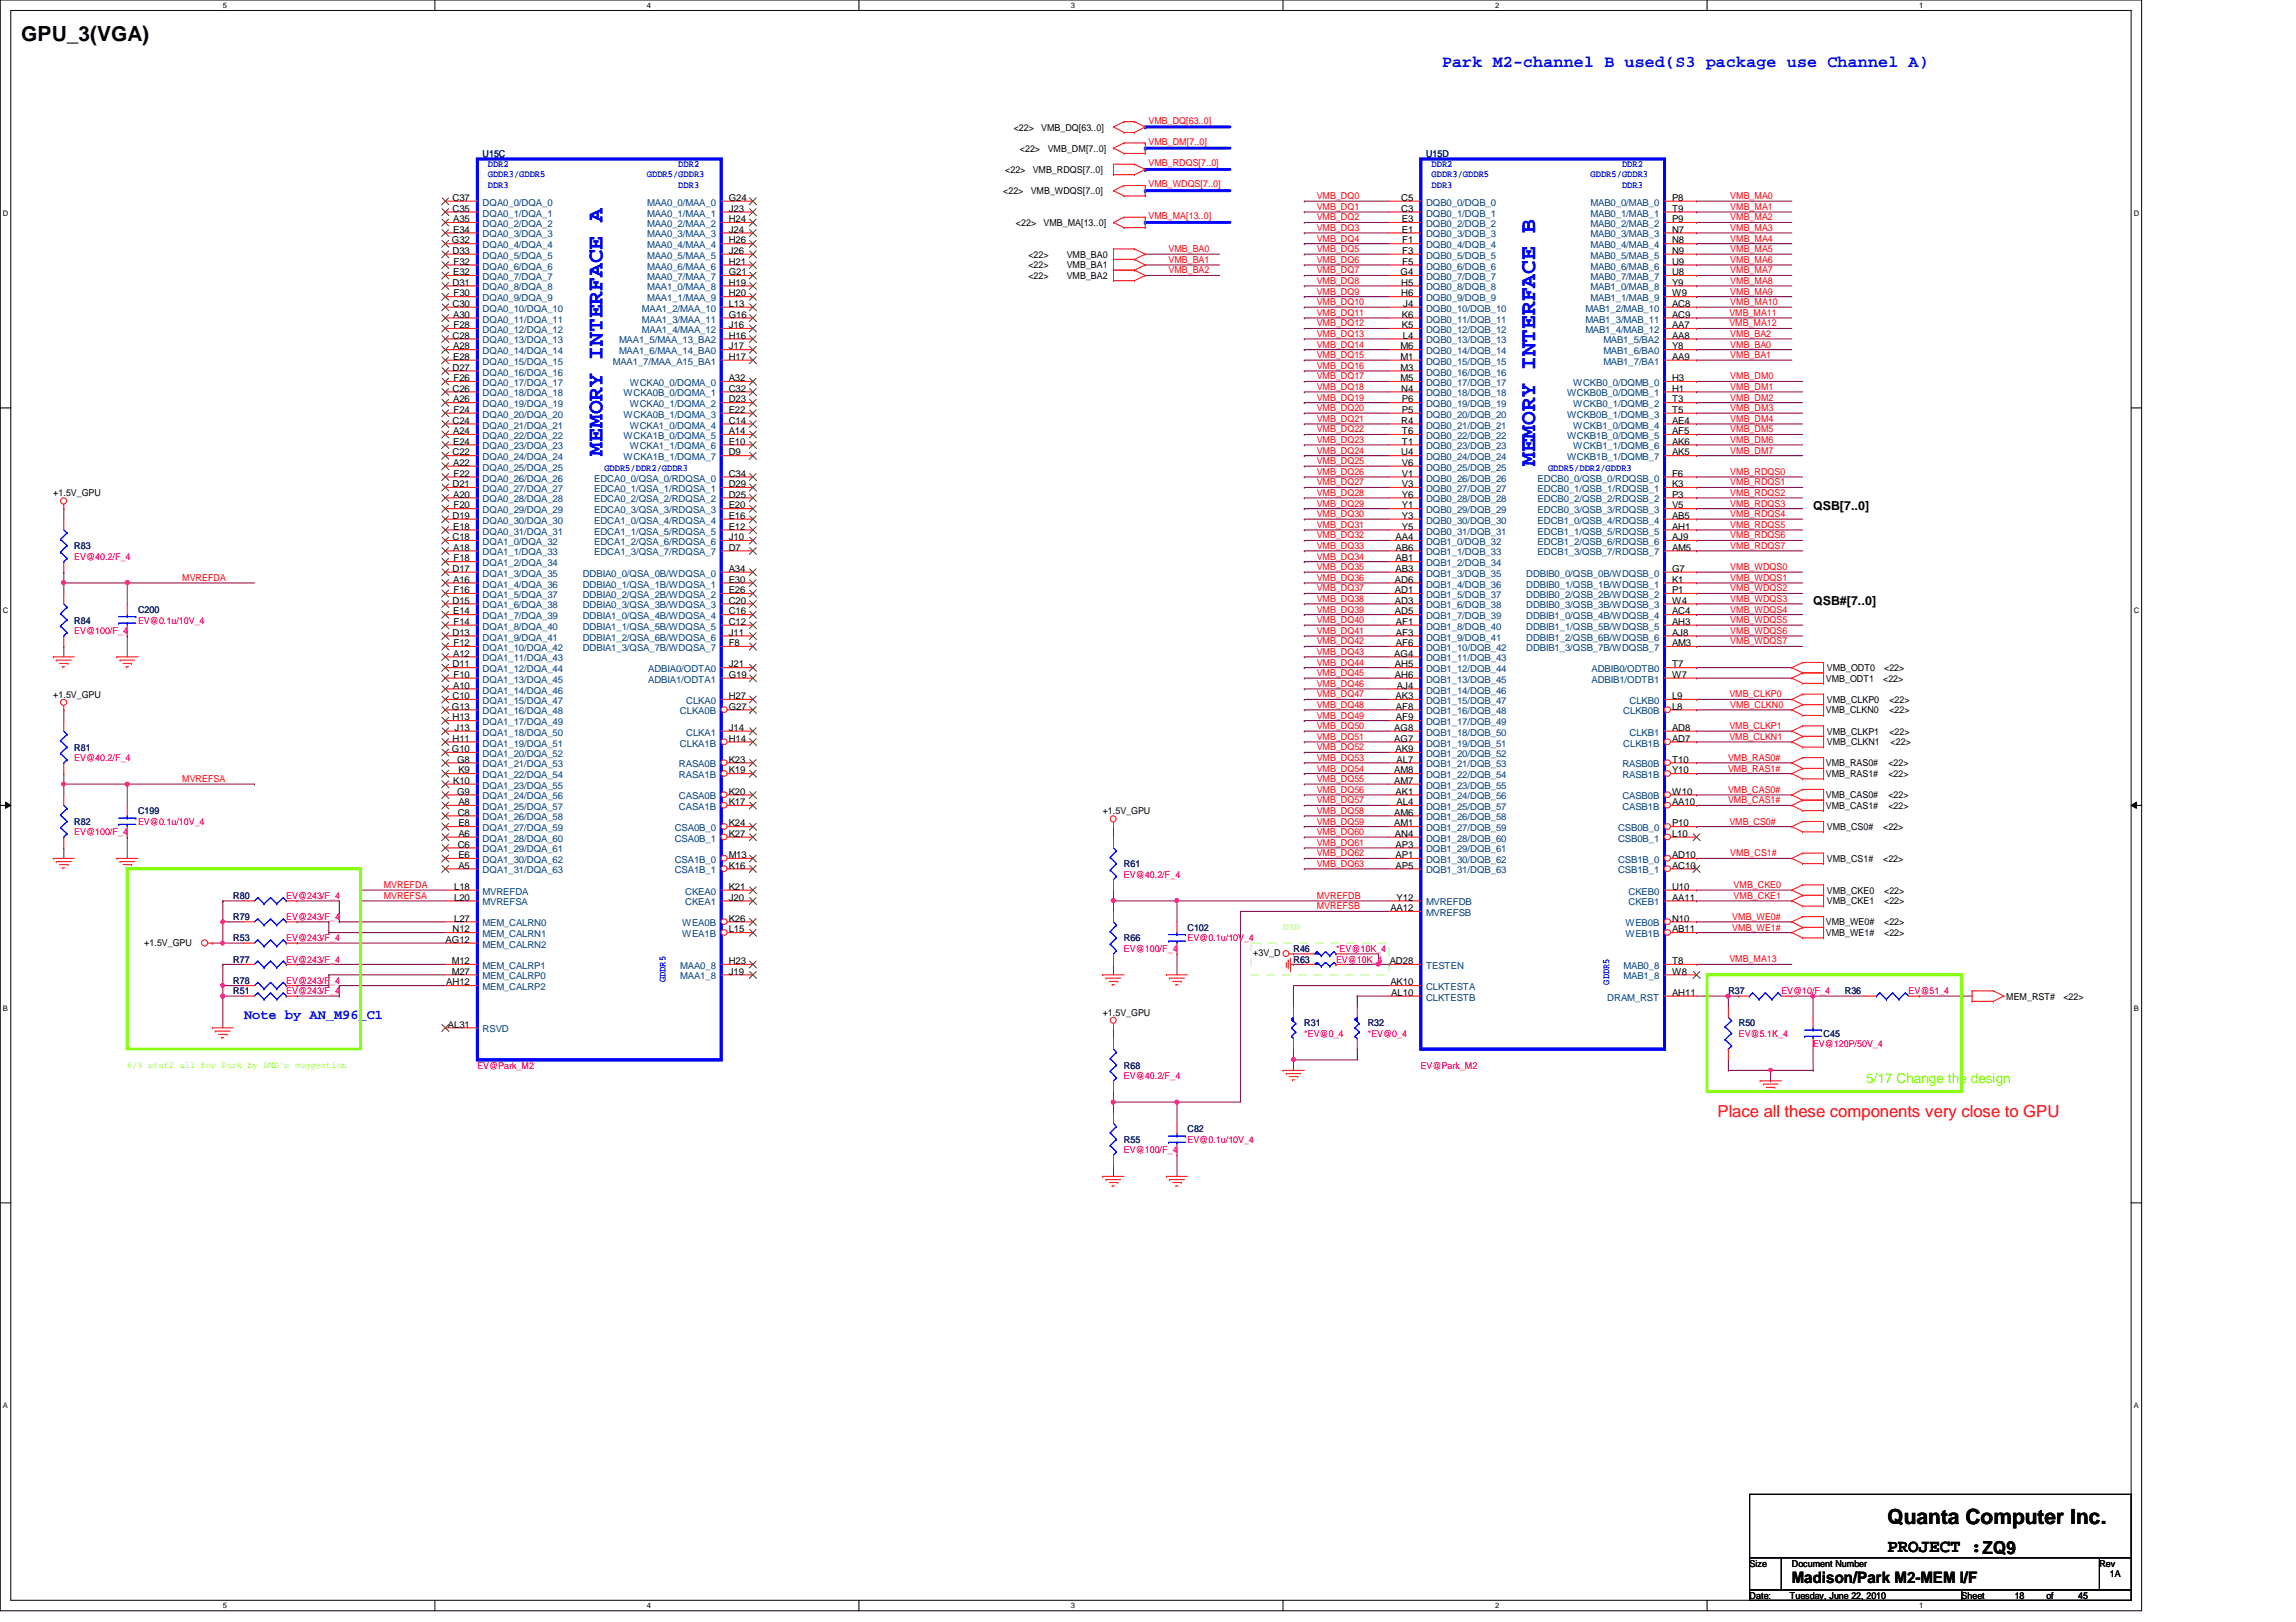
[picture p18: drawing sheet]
<svg xmlns="http://www.w3.org/2000/svg" width="297mm" height="210mm" viewBox="0 0 297 210" stroke-linecap="round" stroke-linejoin="round" font-family="sans-serif">
<defs><g id="words">
<g font-size="2.9" fill="#00f">
<text x="77.9" y="59" transform="rotate(-90 77.9 59)">MEMORY INTERFACE A</text>
<text x="198.6" y="60.3" transform="rotate(-90 198.6 60.3)">MEMORY INTERFACE B</text>
</g>
<g font-size="2.7">
<text x="2.7" y="5.2">GPU_3(VGA)</text>
<text x="244.2" y="197.3">Quanta Computer Inc.</text>
</g>
<text font-size="2.3" x="244.2" y="200.8">PROJECT :ZQ9</text>
<text font-size="2.2" fill="#00f" x="186.6" y="8.6">Park M2-channel B used(S3 package use Channel A)</text>
<text font-size="2.2" fill="#f00" x="222.2" y="144.6">Place all these components very close to GPU</text>
<text font-size="2" x="231.8" y="204.9">Madison/Park M2-MEM I/F</text>
<text font-size="1.8" fill="#00f" x="31.6" y="131.8">Note by AN_M96_C1</text>
<text font-size="1.8" fill="#80ff00" x="241.4" y="140.1">5/17 Change the design</text>
<g font-size="1.6">
<text x="234.6" y="66">QSB[7..0]</text>
<text x="234.6" y="78.3">QSB#[7..0]</text>
</g>
<g font-size="1.2">
<text x="131.1" y="16.9">&lt;22&gt;</text>
<text x="134.7" y="16.9">VMB_DQ[63..0]</text>
<text x="130" y="22.4">&lt;22&gt;</text>
<text x="131.9" y="19.6">&lt;22&gt;</text>
<text x="133.6" y="22.4">VMB_RDQS[7..0]</text>
<text x="135.5" y="19.6">VMB_DM[7..0]</text>
<text x="58.5" y="26">C37</text>
<text x="58.5" y="27.4">C35</text>
<text x="58.6" y="28.7">A35</text>
<text x="94.3" y="26">G24</text>
<text x="94.3" y="27.4">J23</text>
<text x="94.3" y="28.7">H24</text>
<text x="129.8" y="25.1">&lt;22&gt;</text>
<text x="131.4" y="29.3">&lt;22&gt;</text>
<text x="133.3" y="25.1">VMB_WDQS[7..0]</text>
<text x="135" y="29.3">VMB_MA[13..0]</text>
<text x="181.3" y="26">C5</text>
<text x="181.3" y="27.4">C3</text>
<text x="181.4" y="28.7">E3</text>
<text x="216.3" y="26">P8</text>
<text x="216.3" y="27.4">T9</text>
<text x="216.3" y="28.7">P9</text>
<text x="58.5" y="31.5">G32</text>
<text x="58.5" y="32.9">D33</text>
<text x="58.6" y="30.1">E34</text>
<text x="58.6" y="35.6">E32</text>
<text x="58.7" y="34.2">F32</text>
<text x="94.3" y="30.1">J24</text>
<text x="94.3" y="31.5">H26</text>
<text x="94.3" y="32.9">J26</text>
<text x="94.3" y="34.2">H21</text>
<text x="94.3" y="35.6">G21</text>
<text x="133.1" y="34.7">&lt;22&gt;</text>
<text x="133.1" y="33.4">&lt;22&gt;</text>
<text x="138" y="34.7">VMB_BA1</text>
<text x="138" y="33.4">VMB_BA0</text>
<text x="181.2" y="35.6">G4</text>
<text x="181.4" y="30.1">E1</text>
<text x="181.4" y="31.5">F1</text>
<text x="181.4" y="32.9">F3</text>
<text x="181.4" y="34.2">F5</text>
<text x="216.3" y="30.1">N7</text>
<text x="216.3" y="31.5">N8</text>
<text x="216.3" y="32.9">N9</text>
<text x="216.3" y="34.2">U9</text>
<text x="216.3" y="35.6">U8</text>
<text x="58.5" y="39.7">C30</text>
<text x="58.5" y="37">D31</text>
<text x="58.6" y="41.1">A30</text>
<text x="58.7" y="38.4">F30</text>
<text x="94.3" y="39.7">L13</text>
<text x="94.3" y="41.1">G16</text>
<text x="94.3" y="37">H19</text>
<text x="94.3" y="38.4">H20</text>
<text x="133.1" y="36.1">&lt;22&gt;</text>
<text x="138" y="36.1">VMB_BA2</text>
<text x="181.3" y="37">H5</text>
<text x="181.3" y="38.4">H6</text>
<text x="181.4" y="41.1">K6</text>
<text x="181.5" y="39.7">J4</text>
<text x="216.3" y="39.7">AC8</text>
<text x="216.3" y="41.1">AC9</text>
<text x="216.3" y="37">Y9</text>
<text x="216.3" y="38.4">W9</text>
<text x="58.5" y="43.8">C28</text>
<text x="58.5" y="48">D27</text>
<text x="58.6" y="45.2">A28</text>
<text x="58.6" y="46.6">E28</text>
<text x="58.7" y="42.5">F28</text>
<text x="94.3" y="42.5">J16</text>
<text x="94.3" y="43.8">H16</text>
<text x="94.3" y="45.2">J17</text>
<text x="94.3" y="46.6">H17</text>
<text x="181.2" y="45.2">M6</text>
<text x="181.2" y="46.6">M1</text>
<text x="181.2" y="48">M3</text>
<text x="181.4" y="42.5">K5</text>
<text x="181.5" y="43.8">L4</text>
<text x="216.3" y="42.5">AA7</text>
<text x="216.3" y="43.8">AA8</text>
<text x="216.3" y="45.2">Y8</text>
<text x="216.3" y="46.6">AA9</text>
<text x="58.5" y="50.7">C26</text>
<text x="58.6" y="52.1">A26</text>
<text x="58.7" y="49.3">F26</text>
<text x="58.7" y="53.4">F24</text>
<text x="94.3" y="49.3">A32</text>
<text x="94.3" y="50.7">C32</text>
<text x="94.3" y="52.1">D23</text>
<text x="94.3" y="53.4">E22</text>
<text x="181.2" y="49.3">M5</text>
<text x="181.3" y="50.7">N4</text>
<text x="181.4" y="52.1">P6</text>
<text x="181.4" y="53.4">P5</text>
<text x="216.3" y="49.3">H3</text>
<text x="216.3" y="50.7">H1</text>
<text x="216.3" y="52.1">T3</text>
<text x="216.3" y="53.4">T5</text>
<text x="58.5" y="54.8">C24</text>
<text x="58.5" y="58.9">C22</text>
<text x="58.6" y="56.2">A24</text>
<text x="58.6" y="57.5">E24</text>
<text x="94.3" y="54.8">C14</text>
<text x="94.3" y="56.2">A14</text>
<text x="94.3" y="57.5">E10</text>
<text x="94.3" y="58.9">D9</text>
<text x="181.3" y="54.8">R4</text>
<text x="181.3" y="58.9">U4</text>
<text x="181.4" y="56.2">T6</text>
<text x="181.4" y="57.5">T1</text>
<text x="216.3" y="54.8">AE4</text>
<text x="216.3" y="56.2">AF5</text>
<text x="216.3" y="57.5">AK6</text>
<text x="216.3" y="58.9">AK5</text>
<text x="6.9" y="64.2">+1.5V_GPU</text>
<text x="58.5" y="63">D21</text>
<text x="58.6" y="60.3">A22</text>
<text x="58.6" y="64.4">A20</text>
<text x="58.7" y="61.7">F22</text>
<text x="58.7" y="65.8">F20</text>
<text x="94.3" y="61.7">C34</text>
<text x="94.3" y="63">D29</text>
<text x="94.3" y="64.4">D25</text>
<text x="94.3" y="65.8">E20</text>
<text x="181.4" y="60.3">V6</text>
<text x="181.4" y="61.7">V1</text>
<text x="181.4" y="63">V3</text>
<text x="181.4" y="64.4">Y6</text>
<text x="181.4" y="65.8">Y1</text>
<text x="216.3" y="61.7">F6</text>
<text x="216.3" y="63">K3</text>
<text x="216.3" y="64.4">P3</text>
<text x="216.3" y="65.8">V5</text>
<text x="58.5" y="67.1">D19</text>
<text x="58.5" y="69.9">C18</text>
<text x="58.6" y="68.5">E18</text>
<text x="58.6" y="71.2">A18</text>
<text x="94.3" y="67.1">E16</text>
<text x="94.3" y="68.5">E12</text>
<text x="94.3" y="69.9">J10</text>
<text x="94.3" y="71.2">D7</text>
<text x="180.5" y="69.9">AA4</text>
<text x="180.5" y="71.2">AB6</text>
<text x="181.4" y="67.1">Y3</text>
<text x="181.4" y="68.5">Y5</text>
<text x="216.3" y="67.1">AB5</text>
<text x="216.3" y="68.5">AH1</text>
<text x="216.3" y="69.9">AJ9</text>
<text x="216.3" y="71.2">AM5</text>
<text x="58.5" y="74">D17</text>
<text x="58.6" y="75.4">A16</text>
<text x="58.7" y="72.6">F18</text>
<text x="58.7" y="76.8">F16</text>
<text x="94.3" y="74">A34</text>
<text x="94.3" y="75.4">E30</text>
<text x="94.3" y="76.8">E26</text>
<text x="180.5" y="75.4">AD6</text>
<text x="180.5" y="76.8">AD1</text>
<text x="180.5" y="72.6">AB1</text>
<text x="180.5" y="74">AB3</text>
<text x="216.3" y="74">G7</text>
<text x="216.3" y="75.4">K1</text>
<text x="216.3" y="76.8">P1</text>
<text x="58.5" y="78.1">D15</text>
<text x="58.5" y="82.3">D13</text>
<text x="58.6" y="79.5">E14</text>
<text x="58.7" y="80.9">F14</text>
<text x="58.7" y="83.6">F12</text>
<text x="94.3" y="78.1">C20</text>
<text x="94.3" y="79.5">C16</text>
<text x="94.3" y="80.9">C12</text>
<text x="94.3" y="82.3">J11</text>
<text x="94.3" y="83.6">F8</text>
<text x="180.5" y="78.1">AD3</text>
<text x="180.5" y="79.5">AD5</text>
<text x="180.6" y="80.9">AF1</text>
<text x="180.6" y="82.3">AF3</text>
<text x="180.6" y="83.6">AF6</text>
<text x="216.3" y="78.1">W4</text>
<text x="216.3" y="79.5">AC4</text>
<text x="216.3" y="80.9">AH3</text>
<text x="216.3" y="82.3">AJ8</text>
<text x="216.3" y="83.6">AM3</text>
<text x="58.5" y="86.4">D11</text>
<text x="58.6" y="85">A12</text>
<text x="58.6" y="89.1">A10</text>
<text x="58.7" y="87.7">F10</text>
<text x="94.3" y="86.4">J21</text>
<text x="94.3" y="87.7">G19</text>
<text x="180.4" y="85">AG4</text>
<text x="180.5" y="86.4">AH5</text>
<text x="180.5" y="87.7">AH6</text>
<text x="180.7" y="89.1">AJ4</text>
<text x="216.3" y="86.4">T7</text>
<text x="216.3" y="87.7">W7</text>
<text x="236.2" y="88.2">VMB_ODT1</text>
<text x="236.3" y="86.9">VMB_ODT0</text>
<text x="243.6" y="88.2">&lt;22&gt;</text>
<text x="243.8" y="86.9">&lt;22&gt;</text>
<text x="6.9" y="90.3">+1.5V_GPU</text>
<text x="58.5" y="91.8">G13</text>
<text x="58.5" y="90.5">C10</text>
<text x="58.5" y="93.2">H13</text>
<text x="58.5" y="96">H11</text>
<text x="58.8" y="94.6">J13</text>
<text x="94.3" y="90.5">H27</text>
<text x="94.3" y="91.8">G27</text>
<text x="94.3" y="94.6">J14</text>
<text x="94.3" y="96">H14</text>
<text x="180.4" y="94.6">AG8</text>
<text x="180.4" y="96">AG7</text>
<text x="180.5" y="90.5">AK3</text>
<text x="180.6" y="91.8">AF8</text>
<text x="180.6" y="93.2">AF9</text>
<text x="216.3" y="90.5">L9</text>
<text x="216.3" y="91.8">L8</text>
<text x="216.3" y="94.6">AD8</text>
<text x="216.3" y="96">AD7</text>
<text x="236.2" y="92.3">VMB_CLKN0</text>
<text x="236.3" y="91">VMB_CLKP0</text>
<text x="236.3" y="95.1">VMB_CLKP1</text>
<text x="244.4" y="91">&lt;22&gt;</text>
<text x="244.4" y="95.1">&lt;22&gt;</text>
<text x="244.4" y="92.3">&lt;22&gt;</text>
<text x="58.5" y="97.3">G10</text>
<text x="58.6" y="101.4">K10</text>
<text x="59.1" y="98.7">G8</text>
<text x="59.3" y="100.1">K9</text>
<text x="94.3" y="98.7">K23</text>
<text x="94.3" y="100.1">K19</text>
<text x="180.4" y="100.1">AM8</text>
<text x="180.4" y="101.4">AM7</text>
<text x="180.5" y="97.3">AK9</text>
<text x="180.7" y="98.7">AL7</text>
<text x="216.3" y="98.7">T10</text>
<text x="216.3" y="100.1">Y10</text>
<text x="236.2" y="100.6">VMB_RAS1#</text>
<text x="236.2" y="99.2">VMB_RAS0#</text>
<text x="236.3" y="96.4">VMB_CLKN1</text>
<text x="244.3" y="100.6">&lt;22&gt;</text>
<text x="244.3" y="99.2">&lt;22&gt;</text>
<text x="244.6" y="96.4">&lt;22&gt;</text>
<text x="59.1" y="102.8">G9</text>
<text x="59.2" y="105.5">C8</text>
<text x="59.3" y="104.2">A8</text>
<text x="59.3" y="106.9">E8</text>
<text x="94.3" y="102.8">K20</text>
<text x="94.3" y="104.2">K17</text>
<text x="94.3" y="106.9">K24</text>
<text x="142.7" y="105.4">+1.5V_GPU</text>
<text x="180.4" y="105.5">AM6</text>
<text x="180.4" y="106.9">AM1</text>
<text x="180.5" y="102.8">AK1</text>
<text x="180.7" y="104.2">AL4</text>
<text x="216.3" y="102.8">W10</text>
<text x="216.3" y="104.2">AA10</text>
<text x="216.3" y="106.9">P10</text>
<text x="236.2" y="104.7">VMB_CAS1#</text>
<text x="236.2" y="103.3">VMB_CAS0#</text>
<text x="236.3" y="107.4">VMB_CS0#</text>
<text x="243.6" y="107.4">&lt;22&gt;</text>
<text x="244.3" y="104.7">&lt;22&gt;</text>
<text x="244.3" y="103.3">&lt;22&gt;</text>
<text x="59.2" y="109.7">C6</text>
<text x="59.3" y="108.3">A6</text>
<text x="59.3" y="111">E6</text>
<text x="59.3" y="112.4">A5</text>
<text x="94.3" y="108.3">K27</text>
<text x="94.3" y="111">M13</text>
<text x="94.3" y="112.4">K16</text>
<text x="180.5" y="108.3">AN4</text>
<text x="180.5" y="109.7">AP3</text>
<text x="180.5" y="111">AP1</text>
<text x="180.5" y="112.4">AP5</text>
<text x="216.3" y="108.3">L10</text>
<text x="216.3" y="111">AD10</text>
<text x="216.3" y="112.4">AC10</text>
<text x="236.3" y="111.5">VMB_CS1#</text>
<text x="243.6" y="111.5">&lt;22&gt;</text>
<text x="58.8" y="115.1">L18</text>
<text x="58.8" y="116.5">L20</text>
<text x="58.8" y="119.3">L27</text>
<text x="94.3" y="115.1">K21</text>
<text x="94.3" y="116.5">J20</text>
<text x="94.3" y="119.3">K26</text>
<text x="179.9" y="117.9">AA12</text>
<text x="180.7" y="116.5">Y12</text>
<text x="216.3" y="115.1">U10</text>
<text x="216.3" y="116.5">AA11</text>
<text x="216.3" y="119.3">N10</text>
<text x="236.2" y="119.8">VMB_WE0#</text>
<text x="236.3" y="115.7">VMB_CKE0</text>
<text x="236.3" y="117">VMB_CKE1</text>
<text x="243.8" y="115.7">&lt;22&gt;</text>
<text x="243.8" y="117">&lt;22&gt;</text>
<text x="243.8" y="119.8">&lt;22&gt;</text>
<text x="18.7" y="122.4">+1.5V_GPU</text>
<text x="57.7" y="122">AG12</text>
<text x="58.5" y="124.8">M12</text>
<text x="58.5" y="120.6">N12</text>
<text x="94.3" y="124.8">H23</text>
<text x="94.3" y="120.6">L15</text>
<text x="162.1" y="123.7">+3V_D</text>
<text x="179.8" y="124.8">AD28</text>
<text x="216.3" y="120.6">AB11</text>
<text x="216.3" y="124.8">T8</text>
<text x="236.2" y="121.2">VMB_WE1#</text>
<text x="243.8" y="121.2">&lt;22&gt;</text>
<text x="57.7" y="127.5">AH12</text>
<text x="58.5" y="126.1">M27</text>
<text x="94.3" y="126.1">J19</text>
<text x="142.7" y="131.4">+1.5V_GPU</text>
<text x="179.9" y="127.5">AK10</text>
<text x="180" y="128.9">AL10</text>
<text x="216.3" y="128.9">AH11</text>
<text x="216.3" y="126.1">W8</text>
<text x="259.5" y="129.4">MEM_RST#</text>
<text x="267" y="129.4">&lt;22&gt;</text>
<text x="58" y="133">AL31</text>
<text x="226.4" y="202.7">Size</text>
<text x="231.8" y="202.7">Document Number</text>
<text x="271.6" y="202.7">Rev</text>
<text x="226.4" y="206.9">Date:</text>
<text x="231.6" y="206.9">Tuesday, June 22, 2010</text>
<text x="253.8" y="206.9">Sheet</text>
<text x="260.6" y="206.9">18</text>
<text x="264.7" y="206.9">of</text>
<text x="268.9" y="206.9">45</text>
<text x="273" y="204.1">1A</text>
</g>
<g font-size="1.2" fill="#f00">
<text x="148.6" y="16">VMB_DQ[63..0]</text>
<text x="148.6" y="18.8">VMB_DM[7..0]</text>
<text x="148.6" y="21.5">VMB_RDQS[7..0]</text>
<text x="148.6" y="28.4">VMB_MA[13..0]</text>
<text x="148.6" y="24.3">VMB_WDQS[7..0]</text>
<text x="170.3" y="27.2">VMB_DQ1</text>
<text x="170.3" y="25.8">VMB_DQ0</text>
<text x="170.3" y="29.9">VMB_DQ3</text>
<text x="170.3" y="28.5">VMB_DQ2</text>
<text x="223.9" y="25.8">VMB_MA0</text>
<text x="223.9" y="29.9">VMB_MA3</text>
<text x="223.9" y="28.5">VMB_MA2</text>
<text x="223.9" y="27.2">VMB_MA1</text>
<text x="151.2" y="32.6">VMB_BA0</text>
<text x="151.2" y="34">VMB_BA1</text>
<text x="151.2" y="35.4">VMB_BA2</text>
<text x="170.3" y="35.4">VMB_DQ7</text>
<text x="170.3" y="32.6">VMB_DQ5</text>
<text x="170.3" y="31.3">VMB_DQ4</text>
<text x="170.3" y="34">VMB_DQ6</text>
<text x="223.9" y="32.6">VMB_MA5</text>
<text x="223.9" y="34">VMB_MA6</text>
<text x="223.9" y="31.3">VMB_MA4</text>
<text x="223.9" y="35.4">VMB_MA7</text>
<text x="170.3" y="39.5">VMB_DQ10</text>
<text x="170.3" y="36.7">VMB_DQ8</text>
<text x="170.3" y="38.1">VMB_DQ9</text>
<text x="170.3" y="40.9">VMB_DQ11</text>
<text x="223.7" y="40.9">VMB_MA11</text>
<text x="223.9" y="36.7">VMB_MA8</text>
<text x="223.9" y="39.5">VMB_MA10</text>
<text x="223.9" y="38.1">VMB_MA9</text>
<text x="170.3" y="45">VMB_DQ14</text>
<text x="170.3" y="43.6">VMB_DQ13</text>
<text x="170.3" y="46.4">VMB_DQ15</text>
<text x="170.3" y="47.8">VMB_DQ16</text>
<text x="170.3" y="42.2">VMB_DQ12</text>
<text x="223.7" y="42.2">VMB_MA12</text>
<text x="223.9" y="45">VMB_BA0</text>
<text x="223.9" y="46.4">VMB_BA1</text>
<text x="223.9" y="43.6">VMB_BA2</text>
<text x="170.3" y="51.9">VMB_DQ19</text>
<text x="170.3" y="50.5">VMB_DQ18</text>
<text x="170.3" y="49.1">VMB_DQ17</text>
<text x="170.3" y="53.2">VMB_DQ20</text>
<text x="223.9" y="49.1">VMB_DM0</text>
<text x="223.9" y="50.5">VMB_DM1</text>
<text x="223.9" y="51.9">VMB_DM2</text>
<text x="223.9" y="53.2">VMB_DM3</text>
<text x="170.3" y="57.3">VMB_DQ23</text>
<text x="170.3" y="56">VMB_DQ22</text>
<text x="170.3" y="54.6">VMB_DQ21</text>
<text x="170.3" y="58.7">VMB_DQ24</text>
<text x="223.9" y="56">VMB_DM5</text>
<text x="223.9" y="58.7">VMB_DM7</text>
<text x="223.9" y="57.3">VMB_DM6</text>
<text x="223.9" y="54.6">VMB_DM4</text>
<text x="170.3" y="61.5">VMB_DQ26</text>
<text x="170.3" y="60.1">VMB_DQ25</text>
<text x="170.3" y="62.8">VMB_DQ27</text>
<text x="170.3" y="64.2">VMB_DQ28</text>
<text x="170.3" y="65.6">VMB_DQ29</text>
<text x="223.9" y="62.8">VMB_RDQS1</text>
<text x="223.9" y="64.2">VMB_RDQS2</text>
<text x="223.9" y="61.5">VMB_RDQS0</text>
<text x="223.9" y="65.6">VMB_RDQS3</text>
<text x="170.3" y="69.7">VMB_DQ32</text>
<text x="170.3" y="71">VMB_DQ33</text>
<text x="170.3" y="68.3">VMB_DQ31</text>
<text x="170.3" y="66.9">VMB_DQ30</text>
<text x="223.9" y="69.7">VMB_RDQS6</text>
<text x="223.9" y="68.3">VMB_RDQS5</text>
<text x="223.9" y="66.9">VMB_RDQS4</text>
<text x="223.9" y="71">VMB_RDQS7</text>
<text x="23.6" y="75.2">MVREFDA</text>
<text x="170.3" y="75.2">VMB_DQ36</text>
<text x="170.3" y="72.4">VMB_DQ34</text>
<text x="170.3" y="77.9">VMB_DQ38</text>
<text x="170.3" y="76.5">VMB_DQ37</text>
<text x="170.3" y="73.8">VMB_DQ35</text>
<text x="223.9" y="76.5">VMB_WDQS2</text>
<text x="223.9" y="75.2">VMB_WDQS1</text>
<text x="223.9" y="77.9">VMB_WDQS3</text>
<text x="223.9" y="73.8">VMB_WDQS0</text>
<text x="170.3" y="80.6">VMB_DQ40</text>
<text x="170.3" y="82">VMB_DQ41</text>
<text x="170.3" y="79.3">VMB_DQ39</text>
<text x="170.3" y="83.4">VMB_DQ42</text>
<text x="223.9" y="83.4">VMB_WDQS7</text>
<text x="223.9" y="80.6">VMB_WDQS5</text>
<text x="223.9" y="79.3">VMB_WDQS4</text>
<text x="223.9" y="82">VMB_WDQS6</text>
<text x="170.3" y="86.1">VMB_DQ44</text>
<text x="170.3" y="87.5">VMB_DQ45</text>
<text x="170.3" y="88.9">VMB_DQ46</text>
<text x="170.3" y="84.8">VMB_DQ43</text>
<text x="170.3" y="90.3">VMB_DQ47</text>
<text x="170.3" y="94.4">VMB_DQ50</text>
<text x="170.3" y="93">VMB_DQ49</text>
<text x="170.3" y="91.6">VMB_DQ48</text>
<text x="170.3" y="95.8">VMB_DQ51</text>
<text x="223.7" y="95.8">VMB_CLKN1</text>
<text x="223.7" y="90.3">VMB_CLKP0</text>
<text x="223.7" y="94.4">VMB_CLKP1</text>
<text x="223.9" y="91.6">VMB_CLKN0</text>
<text x="23.6" y="101.2">MVREFSA</text>
<text x="170.3" y="101.2">VMB_DQ55</text>
<text x="170.3" y="97.1">VMB_DQ52</text>
<text x="170.3" y="98.5">VMB_DQ53</text>
<text x="170.3" y="99.9">VMB_DQ54</text>
<text x="223.6" y="99.9">VMB_RAS1#</text>
<text x="223.6" y="98.5">VMB_RAS0#</text>
<text x="170.3" y="106.7">VMB_DQ59</text>
<text x="170.3" y="105.3">VMB_DQ58</text>
<text x="170.3" y="104">VMB_DQ57</text>
<text x="170.3" y="102.6">VMB_DQ56</text>
<text x="223.6" y="104">VMB_CAS1#</text>
<text x="223.6" y="102.6">VMB_CAS0#</text>
<text x="223.7" y="106.7">VMB_CS0#</text>
<text x="170.3" y="110.8">VMB_DQ62</text>
<text x="170.3" y="108.1">VMB_DQ60</text>
<text x="170.3" y="109.5">VMB_DQ61</text>
<text x="170.3" y="112.2">VMB_DQ63</text>
<text x="223.9" y="110.8">VMB_CS1#</text>
<text x="49.7" y="116.3">MVREFSA</text>
<text x="49.7" y="114.9">MVREFDA</text>
<text x="170.3" y="116.3">MVREFDB</text>
<text x="170.3" y="117.7">MVREFSB</text>
<text x="224.1" y="119">VMB_WE0#</text>
<text x="224.3" y="114.9">VMB_CKE0</text>
<text x="224.3" y="116.3">VMB_CKE1</text>
<text x="223.7" y="124.5">VMB_MA13</text>
<text x="224.1" y="120.4">VMB_WE1#</text>
</g>
<g font-size="1.2" fill="#000080">
<text x="62.4" y="20.3">U15C</text>
<text x="184.5" y="20.3">U15D</text>
<text x="9.6" y="71.1">R83</text>
<text x="9.6" y="80.7">R84</text>
<text x="17.9" y="79.3">C200</text>
<text x="9.6" y="97.2">R81</text>
<text x="9.6" y="106.7">R82</text>
<text x="17.9" y="105.4">C199</text>
<text x="145.4" y="112.2">R61</text>
<text x="30.2" y="119.1">R79</text>
<text x="30.2" y="116.3">R80</text>
<text x="30.2" y="124.6">R77</text>
<text x="30.2" y="121.8">R53</text>
<text x="145.4" y="121.8">R66</text>
<text x="153.6" y="120.4">C102</text>
<text x="167.3" y="124.6">R63</text>
<text x="167.3" y="123.2">R46</text>
<text x="30.2" y="128.7">R51</text>
<text x="30.2" y="127.3">R78</text>
<text x="223.6" y="128.7">R37</text>
<text x="238.7" y="128.7">R36</text>
<text x="168.7" y="132.8">R31</text>
<text x="177" y="132.8">R32</text>
<text x="225" y="132.8">R50</text>
<text x="235.9" y="134.2">C45</text>
<text x="145.4" y="138.3">R68</text>
<text x="145.4" y="147.9">R55</text>
<text x="153.6" y="146.5">C82</text>
</g>
<g font-size="1.2" fill="#00f">
<text x="63.1" y="21.6">DDR2</text>
<text x="63.1" y="22.9">GDDR3/GDDR5</text>
<text x="83.7" y="22.9">GDDR5/GDDR3</text>
<text x="87.8" y="21.6">DDR2</text>
<text x="185.2" y="21.6">DDR2</text>
<text x="185.2" y="22.9">GDDR3/GDDR5</text>
<text x="205.8" y="22.9">GDDR5/GDDR3</text>
<text x="209.8" y="21.6">DDR2</text>
<text x="63.1" y="24.3">DDR3</text>
<text x="87.8" y="24.3">DDR3</text>
<text x="185.2" y="24.3">DDR3</text>
<text x="209.8" y="24.3">DDR3</text>
<text x="78.2" y="60.9">GDDR5/DDR2/GDDR3</text>
<text x="200.3" y="60.9">GDDR5/DDR2/GDDR3</text>
<text x="86.1" y="127.1" transform="rotate(-90 86.1 127.1)">GDDR5</text>
<text x="208.2" y="127.4" transform="rotate(-90 208.2 127.4)">GDDR5</text>
</g>
<g font-size="1.2" fill="#004080">
<text x="62.4" y="26.6">DQA0_0/DQA_0</text>
<text x="62.4" y="28">DQA0_1/DQA_1</text>
<text x="62.4" y="29.4">DQA0_2/DQA_2</text>
<text x="83.7" y="26.6">MAA0_0/MAA_0</text>
<text x="83.7" y="28">MAA0_1/MAA_1</text>
<text x="83.7" y="29.4">MAA0_2/MAA_2</text>
<text x="184.5" y="26.6">DQB0_0/DQB_0</text>
<text x="184.5" y="28">DQB0_1/DQB_1</text>
<text x="184.5" y="29.4">DQB0_2/DQB_2</text>
<text x="205.8" y="26.6">MAB0_0/MAB_0</text>
<text x="205.8" y="28">MAB0_1/MAB_1</text>
<text x="205.8" y="29.4">MAB0_2/MAB_2</text>
<text x="62.4" y="30.7">DQA0_3/DQA_3</text>
<text x="62.4" y="32.1">DQA0_4/DQA_4</text>
<text x="62.4" y="33.5">DQA0_5/DQA_5</text>
<text x="62.4" y="34.9">DQA0_6/DQA_6</text>
<text x="83.7" y="30.7">MAA0_3/MAA_3</text>
<text x="83.7" y="32.1">MAA0_4/MAA_4</text>
<text x="83.7" y="33.5">MAA0_5/MAA_5</text>
<text x="83.7" y="34.9">MAA0_6/MAA_6</text>
<text x="184.5" y="30.7">DQB0_3/DQB_3</text>
<text x="184.5" y="32.1">DQB0_4/DQB_4</text>
<text x="184.5" y="33.5">DQB0_5/DQB_5</text>
<text x="184.5" y="34.9">DQB0_6/DQB_6</text>
<text x="205.8" y="30.7">MAB0_3/MAB_3</text>
<text x="205.8" y="32.1">MAB0_4/MAB_4</text>
<text x="205.8" y="33.5">MAB0_5/MAB_5</text>
<text x="205.8" y="34.9">MAB0_6/MAB_6</text>
<text x="62.4" y="40.3">DQA0_10/DQA_10</text>
<text x="62.4" y="41.7">DQA0_11/DQA_11</text>
<text x="62.4" y="36.2">DQA0_7/DQA_7</text>
<text x="62.4" y="37.6">DQA0_8/DQA_8</text>
<text x="62.4" y="39">DQA0_9/DQA_9</text>
<text x="83.1" y="40.3">MAA1_2/MAA_10</text>
<text x="83.1" y="41.7">MAA1_3/MAA_11</text>
<text x="83.7" y="36.2">MAA0_7/MAA_7</text>
<text x="83.7" y="37.6">MAA1_0/MAA_8</text>
<text x="83.7" y="39">MAA1_1/MAA_9</text>
<text x="184.5" y="40.3">DQB0_10/DQB_10</text>
<text x="184.5" y="41.7">DQB0_11/DQB_11</text>
<text x="184.5" y="36.2">DQB0_7/DQB_7</text>
<text x="184.5" y="37.6">DQB0_8/DQB_8</text>
<text x="184.5" y="39">DQB0_9/DQB_9</text>
<text x="205.1" y="40.3">MAB1_2/MAB_10</text>
<text x="205.1" y="41.7">MAB1_3/MAB_11</text>
<text x="205.8" y="36.2">MAB0_7/MAB_7</text>
<text x="205.8" y="37.6">MAB1_0/MAB_8</text>
<text x="205.8" y="39">MAB1_1/MAB_9</text>
<text x="62.4" y="43.1">DQA0_12/DQA_12</text>
<text x="62.4" y="44.4">DQA0_13/DQA_13</text>
<text x="62.4" y="45.8">DQA0_14/DQA_14</text>
<text x="62.4" y="47.2">DQA0_15/DQA_15</text>
<text x="79.3" y="47.2">MAA1_7/MAA_A15_BA1</text>
<text x="80.1" y="44.4">MAA1_5/MAA_13_BA2</text>
<text x="80.1" y="45.8">MAA1_6/MAA_14_BA0</text>
<text x="83.1" y="43.1">MAA1_4/MAA_12</text>
<text x="184.5" y="43.1">DQB0_12/DQB_12</text>
<text x="184.5" y="44.4">DQB0_13/DQB_13</text>
<text x="184.5" y="45.8">DQB0_14/DQB_14</text>
<text x="184.5" y="47.2">DQB0_15/DQB_15</text>
<text x="205.1" y="43.1">MAB1_4/MAB_12</text>
<text x="207.4" y="44.4">MAB1_5/BA2</text>
<text x="207.4" y="45.8">MAB1_6/BA0</text>
<text x="207.4" y="47.2">MAB1_7/BA1</text>
<text x="62.4" y="48.6">DQA0_16/DQA_16</text>
<text x="62.4" y="50">DQA0_17/DQA_17</text>
<text x="62.4" y="51.3">DQA0_18/DQA_18</text>
<text x="62.4" y="52.7">DQA0_19/DQA_19</text>
<text x="80.7" y="51.3">WCKA0B_0/DQMA_1</text>
<text x="81.5" y="50">WCKA0_0/DQMA_0</text>
<text x="81.5" y="52.7">WCKA0_1/DQMA_2</text>
<text x="184.5" y="48.6">DQB0_16/DQB_16</text>
<text x="184.5" y="50">DQB0_17/DQB_17</text>
<text x="184.5" y="51.3">DQB0_18/DQB_18</text>
<text x="184.5" y="52.7">DQB0_19/DQB_19</text>
<text x="202.7" y="51.3">WCKB0B_0/DQMB_1</text>
<text x="203.5" y="50">WCKB0_0/DQMB_0</text>
<text x="203.5" y="52.7">WCKB0_1/DQMB_2</text>
<text x="62.4" y="54.1">DQA0_20/DQA_20</text>
<text x="62.4" y="55.5">DQA0_21/DQA_21</text>
<text x="62.4" y="56.8">DQA0_22/DQA_22</text>
<text x="62.4" y="58.2">DQA0_23/DQA_23</text>
<text x="62.4" y="59.6">DQA0_24/DQA_24</text>
<text x="80.7" y="54.1">WCKA0B_1/DQMA_3</text>
<text x="80.7" y="56.8">WCKA1B_0/DQMA_5</text>
<text x="80.7" y="59.6">WCKA1B_1/DQMA_7</text>
<text x="81.5" y="55.5">WCKA1_0/DQMA_4</text>
<text x="81.5" y="58.2">WCKA1_1/DQMA_6</text>
<text x="184.5" y="54.1">DQB0_20/DQB_20</text>
<text x="184.5" y="55.5">DQB0_21/DQB_21</text>
<text x="184.5" y="56.8">DQB0_22/DQB_22</text>
<text x="184.5" y="58.2">DQB0_23/DQB_23</text>
<text x="184.5" y="59.6">DQB0_24/DQB_24</text>
<text x="202.7" y="54.1">WCKB0B_1/DQMB_3</text>
<text x="202.7" y="56.8">WCKB1B_0/DQMB_5</text>
<text x="202.7" y="59.6">WCKB1B_1/DQMB_7</text>
<text x="203.5" y="55.5">WCKB1_0/DQMB_4</text>
<text x="203.5" y="58.2">WCKB1_1/DQMB_6</text>
<text x="62.4" y="60.9">DQA0_25/DQA_25</text>
<text x="62.4" y="62.3">DQA0_26/DQA_26</text>
<text x="62.4" y="63.7">DQA0_27/DQA_27</text>
<text x="62.4" y="65">DQA0_28/DQA_28</text>
<text x="76.9" y="62.3">EDCA0_0/QSA_0/RDQSA_0</text>
<text x="76.9" y="63.7">EDCA0_1/QSA_1/RDQSA_1</text>
<text x="76.9" y="65">EDCA0_2/QSA_2/RDQSA_2</text>
<text x="184.5" y="60.9">DQB0_25/DQB_25</text>
<text x="184.5" y="62.3">DQB0_26/DQB_26</text>
<text x="184.5" y="63.7">DQB0_27/DQB_27</text>
<text x="184.5" y="65">DQB0_28/DQB_28</text>
<text x="198.9" y="62.3">EDCB0_0/QSB_0/RDQSB_0</text>
<text x="198.9" y="63.7">EDCB0_1/QSB_1/RDQSB_1</text>
<text x="198.9" y="65">EDCB0_2/QSB_2/RDQSB_2</text>
<text x="62.4" y="66.4">DQA0_29/DQA_29</text>
<text x="62.4" y="67.8">DQA0_30/DQA_30</text>
<text x="62.4" y="69.2">DQA0_31/DQA_31</text>
<text x="62.4" y="70.5">DQA1_0/DQA_32</text>
<text x="62.4" y="71.9">DQA1_1/DQA_33</text>
<text x="76.9" y="66.4">EDCA0_3/QSA_3/RDQSA_3</text>
<text x="76.9" y="67.8">EDCA1_0/QSA_4/RDQSA_4</text>
<text x="76.9" y="69.2">EDCA1_1/QSA_5/RDQSA_5</text>
<text x="76.9" y="70.5">EDCA1_2/QSA_6/RDQSA_6</text>
<text x="76.9" y="71.9">EDCA1_3/QSA_7/RDQSA_7</text>
<text x="184.5" y="66.4">DQB0_29/DQB_29</text>
<text x="184.5" y="67.8">DQB0_30/DQB_30</text>
<text x="184.5" y="69.2">DQB0_31/DQB_31</text>
<text x="184.5" y="70.5">DQB1_0/DQB_32</text>
<text x="184.5" y="71.9">DQB1_1/DQB_33</text>
<text x="198.9" y="66.4">EDCB0_3/QSB_3/RDQSB_3</text>
<text x="198.9" y="67.8">EDCB1_0/QSB_4/RDQSB_4</text>
<text x="198.9" y="69.2">EDCB1_1/QSB_5/RDQSB_5</text>
<text x="198.9" y="70.5">EDCB1_2/QSB_6/RDQSB_6</text>
<text x="198.9" y="71.9">EDCB1_3/QSB_7/RDQSB_7</text>
<text x="62.4" y="73.3">DQA1_2/DQA_34</text>
<text x="62.4" y="74.6">DQA1_3/DQA_35</text>
<text x="62.4" y="76">DQA1_4/DQA_36</text>
<text x="62.4" y="77.4">DQA1_5/DQA_37</text>
<text x="75.4" y="74.6">DDBIA0_0/QSA_0B/WDQSA_0</text>
<text x="75.4" y="76">DDBIA0_1/QSA_1B/WDQSA_1</text>
<text x="75.4" y="77.4">DDBIA0_2/QSA_2B/WDQSA_2</text>
<text x="184.5" y="73.3">DQB1_2/DQB_34</text>
<text x="184.5" y="74.6">DQB1_3/DQB_35</text>
<text x="184.5" y="76">DQB1_4/DQB_36</text>
<text x="184.5" y="77.4">DQB1_5/DQB_37</text>
<text x="197.4" y="74.6">DDBIB0_0/QSB_0B/WDQSB_0</text>
<text x="197.4" y="76">DDBIB0_1/QSB_1B/WDQSB_1</text>
<text x="197.4" y="77.4">DDBIB0_2/QSB_2B/WDQSB_2</text>
<text x="62.4" y="78.7">DQA1_6/DQA_38</text>
<text x="62.4" y="80.1">DQA1_7/DQA_39</text>
<text x="62.4" y="81.5">DQA1_8/DQA_40</text>
<text x="62.4" y="82.9">DQA1_9/DQA_41</text>
<text x="75.4" y="78.7">DDBIA0_3/QSA_3B/WDQSA_3</text>
<text x="75.4" y="80.1">DDBIA1_0/QSA_4B/WDQSA_4</text>
<text x="75.4" y="81.5">DDBIA1_1/QSA_5B/WDQSA_5</text>
<text x="75.4" y="82.9">DDBIA1_2/QSA_6B/WDQSA_6</text>
<text x="184.5" y="78.7">DQB1_6/DQB_38</text>
<text x="184.5" y="80.1">DQB1_7/DQB_39</text>
<text x="184.5" y="81.5">DQB1_8/DQB_40</text>
<text x="184.5" y="82.9">DQB1_9/DQB_41</text>
<text x="197.4" y="78.7">DDBIB0_3/QSB_3B/WDQSB_3</text>
<text x="197.4" y="80.1">DDBIB1_0/QSB_4B/WDQSB_4</text>
<text x="197.4" y="81.5">DDBIB1_1/QSB_5B/WDQSB_5</text>
<text x="197.4" y="82.9">DDBIB1_2/QSB_6B/WDQSB_6</text>
<text x="62.4" y="84.2">DQA1_10/DQA_42</text>
<text x="62.4" y="85.6">DQA1_11/DQA_43</text>
<text x="62.4" y="87">DQA1_12/DQA_44</text>
<text x="62.4" y="88.3">DQA1_13/DQA_45</text>
<text x="62.4" y="89.7">DQA1_14/DQA_46</text>
<text x="75.4" y="84.2">DDBIA1_3/QSA_7B/WDQSA_7</text>
<text x="83.9" y="87">ADBIA0/ODTA0</text>
<text x="83.9" y="88.3">ADBIA1/ODTA1</text>
<text x="184.5" y="84.2">DQB1_10/DQB_42</text>
<text x="184.5" y="85.6">DQB1_11/DQB_43</text>
<text x="184.5" y="87">DQB1_12/DQB_44</text>
<text x="184.5" y="88.3">DQB1_13/DQB_45</text>
<text x="184.5" y="89.7">DQB1_14/DQB_46</text>
<text x="197.4" y="84.2">DDBIB1_3/QSB_7B/WDQSB_7</text>
<text x="205.9" y="87">ADBIB0/ODTB0</text>
<text x="205.9" y="88.3">ADBIB1/ODTB1</text>
<text x="62.4" y="91.1">DQA1_15/DQA_47</text>
<text x="62.4" y="92.5">DQA1_16/DQA_48</text>
<text x="62.4" y="93.9">DQA1_17/DQA_49</text>
<text x="62.4" y="95.2">DQA1_18/DQA_50</text>
<text x="88" y="92.5">CLKA0B</text>
<text x="88.8" y="91.1">CLKA0</text>
<text x="88.8" y="95.2">CLKA1</text>
<text x="184.5" y="91.1">DQB1_15/DQB_47</text>
<text x="184.5" y="92.5">DQB1_16/DQB_48</text>
<text x="184.5" y="93.9">DQB1_17/DQB_49</text>
<text x="184.5" y="95.2">DQB1_18/DQB_50</text>
<text x="210" y="92.5">CLKB0B</text>
<text x="210.8" y="91.1">CLKB0</text>
<text x="210.8" y="95.2">CLKB1</text>
<text x="62.4" y="96.6">DQA1_19/DQA_51</text>
<text x="62.4" y="98">DQA1_20/DQA_52</text>
<text x="62.4" y="99.3">DQA1_21/DQA_53</text>
<text x="62.4" y="100.7">DQA1_22/DQA_54</text>
<text x="87.8" y="99.3">RASA0B</text>
<text x="87.8" y="100.7">RASA1B</text>
<text x="88" y="96.6">CLKA1B</text>
<text x="184.5" y="96.6">DQB1_19/DQB_51</text>
<text x="184.5" y="98">DQB1_20/DQB_52</text>
<text x="184.5" y="99.3">DQB1_21/DQB_53</text>
<text x="184.5" y="100.7">DQB1_22/DQB_54</text>
<text x="209.9" y="99.3">RASB0B</text>
<text x="209.9" y="100.7">RASB1B</text>
<text x="210" y="96.6">CLKB1B</text>
<text x="62.4" y="102.1">DQA1_23/DQA_55</text>
<text x="62.4" y="103.5">DQA1_24/DQA_56</text>
<text x="62.4" y="104.8">DQA1_25/DQA_57</text>
<text x="62.4" y="106.2">DQA1_26/DQA_58</text>
<text x="62.4" y="107.6">DQA1_27/DQA_59</text>
<text x="87.3" y="107.6">CSA0B_0</text>
<text x="87.8" y="103.5">CASA0B</text>
<text x="87.8" y="104.8">CASA1B</text>
<text x="184.5" y="102.1">DQB1_23/DQB_55</text>
<text x="184.5" y="103.5">DQB1_24/DQB_56</text>
<text x="184.5" y="104.8">DQB1_25/DQB_57</text>
<text x="184.5" y="106.2">DQB1_26/DQB_58</text>
<text x="184.5" y="107.6">DQB1_27/DQB_59</text>
<text x="209.3" y="107.6">CSB0B_0</text>
<text x="209.9" y="103.5">CASB0B</text>
<text x="209.9" y="104.8">CASB1B</text>
<text x="62.4" y="108.9">DQA1_28/DQA_60</text>
<text x="62.4" y="110.3">DQA1_29/DQA_61</text>
<text x="62.4" y="111.7">DQA1_30/DQA_62</text>
<text x="62.4" y="113">DQA1_31/DQA_63</text>
<text x="87.3" y="108.9">CSA0B_1</text>
<text x="87.3" y="111.7">CSA1B_0</text>
<text x="87.3" y="113">CSA1B_1</text>
<text x="184.5" y="108.9">DQB1_28/DQB_60</text>
<text x="184.5" y="110.3">DQB1_29/DQB_61</text>
<text x="184.5" y="111.7">DQB1_30/DQB_62</text>
<text x="184.5" y="113">DQB1_31/DQB_63</text>
<text x="209.3" y="108.9">CSB0B_1</text>
<text x="209.3" y="111.7">CSB1B_0</text>
<text x="209.3" y="113">CSB1B_1</text>
<text x="62.4" y="115.8">MVREFDA</text>
<text x="62.4" y="117.2">MVREFSA</text>
<text x="62.4" y="119.9">MEM_CALRN0</text>
<text x="88.3" y="119.9">WEA0B</text>
<text x="88.6" y="115.8">CKEA0</text>
<text x="88.6" y="117.2">CKEA1</text>
<text x="184.5" y="117.2">MVREFDB</text>
<text x="184.5" y="118.5">MVREFSB</text>
<text x="210.3" y="119.9">WEB0B</text>
<text x="210.7" y="115.8">CKEB0</text>
<text x="210.7" y="117.2">CKEB1</text>
<text x="62.4" y="125.4">MEM_CALRP1</text>
<text x="62.4" y="121.3">MEM_CALRN1</text>
<text x="62.4" y="122.6">MEM_CALRN2</text>
<text x="88" y="125.4">MAA0_8</text>
<text x="88.3" y="121.3">WEA1B</text>
<text x="184.5" y="125.4">TESTEN</text>
<text x="210.1" y="125.4">MAB0_8</text>
<text x="210.3" y="121.3">WEB1B</text>
<text x="62.4" y="126.7">MEM_CALRP0</text>
<text x="62.4" y="128.1">MEM_CALRP2</text>
<text x="88" y="126.7">MAA1_8</text>
<text x="184.5" y="128.1">CLKTESTA</text>
<text x="184.5" y="129.5">CLKTESTB</text>
<text x="207.9" y="129.5">DRAM_RST</text>
<text x="210.1" y="126.7">MAB1_8</text>
<text x="62.4" y="133.6">RSVD</text>
</g>
<g font-size="1.2" fill="#f0f">
<text x="9.6" y="72.4">EV@40.2/F_4</text>
<text x="9.6" y="82">EV@100/F_4</text>
<text x="17.9" y="80.7">EV@0.1u/10V_4</text>
<text x="9.6" y="98.5">EV@40.2/F_4</text>
<text x="17.9" y="106.7">EV@0.1u/10V_4</text>
<text x="9.6" y="108.1">EV@100/F_4</text>
<text x="145.4" y="113.6">EV@40.2/F_4</text>
<text x="37" y="119.1">EV@243/F_4</text>
<text x="37" y="116.3">EV@243/F_4</text>
<text x="37" y="124.6">EV@243/F_4</text>
<text x="37" y="121.8">EV@243/F_4</text>
<text x="145.4" y="123.2">EV@100/F_4</text>
<text x="153.6" y="121.8">EV@0.1u/10V_4</text>
<text x="172.8" y="124.6">EV@10K_4</text>
<text x="172.8" y="123.2">*EV@10K_4</text>
<text x="37" y="128.7">EV@243/F_4</text>
<text x="37" y="127.3">EV@243/F_4</text>
<text x="230.5" y="128.7">EV@10/F_4</text>
<text x="246.9" y="128.7">EV@51_4</text>
<text x="168.7" y="134.2">*EV@0_4</text>
<text x="177" y="134.2">*EV@0_4</text>
<text x="225" y="134.2">EV@5.1K_4</text>
<text x="234.6" y="135.6">EV@120P/50V_4</text>
<text x="61.8" y="138.3">EV@Park_M2</text>
<text x="145.4" y="139.7">EV@40.2/F_4</text>
<text x="183.8" y="138.3">EV@Park_M2</text>
<text x="145.4" y="149.3">EV@100/F_4</text>
<text x="153.6" y="147.9">EV@0.1u/10V_4</text>
</g>
<text font-size="1.2" fill="#80ff80" x="166" y="120.3">D3D</text>
<text font-size="1.2" fill="#80ff00" x="16.5" y="138.2">6/9 stuff all for Park by AMD's suggestion</text>
<g font-size="1">
<text x="28.8" y="1">5</text>
<text x="83.7" y="1">4</text>
<text x="138.6" y="1">3</text>
<text x="193.4" y="1">2</text>
<text x="248.3" y="1">1</text>
<text x=".4" y="27.9">D</text>
<text x="276.1" y="27.9">D</text>
<text x=".4" y="79.4">C</text>
<text x="276.1" y="79.4">C</text>
<text x=".4" y="130.8">B</text>
<text x="276.1" y="130.8">B</text>
<text x=".4" y="182.2">A</text>
<text x="276.1" y="182.2">A</text>
<text x="28.8" y="208.1">5</text>
<text x="83.7" y="208.1">4</text>
<text x="138.6" y="208.1">3</text>
<text x="193.4" y="208.1">2</text>
<text x="248.3" y="208.1">1</text>
</g>
</g></defs>
<path d="M0 0h277.1v208.4h-277.1zM1.4 1.4h274.3v205.7h-274.3z" fill="none" stroke="#000" stroke-width=".13"/>
<g fill="#fff">
<path d="M28.8 .1h.6v1.1h-.6z"/>
<path d="M28.8 207.2h.6v1.1h-.6z"/>
</g>
<path d="M56.3 0v1.4M56.3 207.1v1.3" fill="none" stroke="#000" stroke-width=".13"/>
<g fill="#fff">
<path d="M83.7 .1h.5v1.1h-.5z"/>
<path d="M83.7 207.2h.5v1.1h-.5z"/>
</g>
<path d="M111.1 0v1.4M111.1 207.1v1.3" fill="none" stroke="#000" stroke-width=".13"/>
<g fill="#fff">
<path d="M138.6 .1h.5v1.1h-.5z"/>
<path d="M138.6 207.2h.5v1.1h-.5z"/>
</g>
<path d="M166 0v1.4M166 207.1v1.3" fill="none" stroke="#000" stroke-width=".13"/>
<g fill="#fff">
<path d="M193.4 .1h.6v1.1h-.6z"/>
<path d="M193.4 207.2h.6v1.1h-.6z"/>
</g>
<path d="M220.8 0v1.4M220.8 207.1v1.3" fill="none" stroke="#000" stroke-width=".13"/>
<g fill="#fff">
<path d="M248.3 .1h.5v1.1h-.5z"/>
<path d="M248.3 207.2h.5v1.1h-.5z"/>
<path d="M.4 27.1h.7v1.1h-.7z"/>
<path d="M276.1 27.1h.7v1.1h-.7z"/>
<path d="M.4 78.5h.7v1.1h-.7z"/>
<path d="M276.1 78.5h.7v1.1h-.7z"/>
</g>
<path d="M0 52.8h1.4M275.7 52.8h1.4" fill="none" stroke="#000" stroke-width=".13"/>
<g fill="#fff">
<path d="M.4 129.9h.6v1.1h-.6z"/>
<path d="M276.1 129.9h.6v1.1h-.6z"/>
</g>
<path d="M0 104.2h1.4M.7 103.8l.7 .4-.7 .4zM275.7 104.2l.7-.4v.8zM275.7 104.2h1.4" fill="none" stroke="#000" stroke-width=".13"/>
<path d="M.7 103.8l.7 .4-.7 .4zM275.7 104.2l.7-.4v.8z" fill="#000"/>
<g fill="#fff">
<path d="M.4 181.4h.6v1.1h-.6z"/>
<path d="M276.1 181.4h.6v1.1h-.6z"/>
</g>
<path d="M0 155.7h1.4M275.7 155.7h1.4" fill="none" stroke="#000" stroke-width=".13"/>
<g fill="none" stroke="#800040" stroke-width=".13">
<path d="M28.8 119.3h.1M28.8 119.3h2.8M38.4 116.6h.1M38.4 119.3h.1M38.4 116.6h5.5M38.4 119.3h4.1M28.8 122h.1M28.8 122h2.8M38.4 128.9h.1M38.4 122h.1M38.4 128.9h5.5M38.4 122h19.2"/>
<path d="M42.5 126.2h.1M42.5 126.2h15.1"/>
</g>
<path d="M28.6 119.1l.2-.1 .2 .2v.3h-.2h-.2z" fill-rule="evenodd" fill="#f0f"/>
<path d="M28.6 119.1l.2-.1 .2 .2v.3h-.2h-.2z" fill="none" stroke="#f0f" stroke-width=".13"/>
<path d="M28.8 119.3h.1M28.8 119.3v2.7" fill="none" stroke="#800040" stroke-width=".13"/>
<path d="M28.6 121.9l.2-.1 .2 .1v.3l-.2 .1-.2-.1z" fill-rule="evenodd" fill="#f0f"/>
<path d="M28.6 121.9l.2-.1 .2 .1v.3l-.2 .1-.2-.1z" fill="none" stroke="#f0f" stroke-width=".13"/>
<path d="M28.8 116.6h.1M28.8 116.6h2.8M28.8 124.8h.1M28.8 128.9h.1M28.8 124.8v2.8M28.8 128.9h2.8" fill="none" stroke="#800040" stroke-width=".13"/>
<path d="M28.6 128.7h.2l.2 .1v.3l-.2 .1-.2-.1z" fill-rule="evenodd" fill="#f0f"/>
<path d="M28.6 128.7h.2l.2 .1v.3l-.2 .1-.2-.1z" fill="none" stroke="#f0f" stroke-width=".13"/>
<path d="M28.8 124.8h.1M28.8 127.6h.1M28.8 124.8h2.8M28.8 127.6h2.8" fill="none" stroke="#800040" stroke-width=".13"/>
<path d="M28.6 127.3h.2l.2 .1v.3l-.2 .1-.2-.1z" fill-rule="evenodd" fill="#f0f"/>
<path d="M28.6 127.3h.2l.2 .1v.3l-.2 .1-.2-.1z" fill="none" stroke="#f0f" stroke-width=".13"/>
<path d="M28.8 127.6h.1M28.8 127.6v1.3" fill="none" stroke="#800040" stroke-width=".13"/>
<path d="M28.6 128.7h.2l.2 .1v.3l-.2 .1-.2-.1z" fill-rule="evenodd" fill="#f0f"/>
<path d="M28.6 128.7h.2l.2 .1v.3l-.2 .1-.2-.1z" fill="none" stroke="#f0f" stroke-width=".13"/>
<g fill="none" stroke="#800040" stroke-width=".13">
<path d="M168.7 39.8h.1M168.7 27.4h.1M168.7 26h.1M168.7 35.6h.1M168.7 32.9h.1M168.7 30.1h.1M168.7 31.5h.1M168.7 37h.1M168.7 38.4h.1M168.7 34.3h.1M168.7 28.8h.1M168.7 39.8h11"/>
<path d="M168.7 27.4h11M168.7 26h11M168.7 35.6h11M168.7 32.9h11M168.7 30.1h11M168.7 31.5h11M168.7 37h11M168.7 38.4h11M168.7 34.3h11M168.7 28.8h11M168.7 45.3h.1M168.7 57.6h.1"/>
<path d="M168.7 52.1h.1M168.7 43.9h.1M168.7 50.7h.1M168.7 56.2h.1M168.7 41.1h.1M168.7 46.6h.1M168.7 49.4h.1M168.7 53.5h.1M168.7 54.9h.1M168.7 59h.1M168.7 48h.1M168.7 42.5h.1"/>
<path d="M168.7 45.3h11M168.7 57.6h11M168.7 52.1h11M168.7 43.9h11M168.7 50.7h11M168.7 56.2h11M168.7 41.1h11M168.7 46.6h11M168.7 49.4h11M168.7 53.5h11M168.7 54.9h11M168.7 59h11"/>
<path d="M168.7 48h11M168.7 42.5h11M168.7 61.7h.1M168.7 69.9h.1M168.7 60.3h.1M168.7 63.1h.1M168.7 71.3h.1M168.7 64.4h.1M168.7 79.5h.1M168.7 68.6h.1M168.7 65.8h.1M168.7 75.4h.1"/>
<path d="M168.7 72.7h.1M168.7 78.1h.1M168.7 76.8h.1M168.7 74h.1M168.7 67.2h.1M168.7 61.7h11M168.7 69.9h11M168.7 60.3h11M168.7 63.1h11M168.7 71.3h11M168.7 64.4h11M168.7 79.5h11"/>
<path d="M168.7 68.6h11M168.7 65.8h11M168.7 75.4h11M168.7 72.7h11M168.7 78.1h11M168.7 76.8h11M168.7 74h11M168.7 67.2h11M168.7 80.9h.1M168.7 86.4h.1M168.7 90.5h.1M168.7 87.8h.1"/>
<path d="M168.7 82.3h.1M168.7 89.2h.1M168.7 83.7h.1M168.7 94.6h.1M168.7 93.3h.1M168.7 97.4h.1M168.7 91.9h.1M168.7 85h.1M168.7 96h.1M168.7 98.7h.1M168.7 80.9h11M168.7 86.4h11"/>
<path d="M168.7 90.5h11M168.7 87.8h11M168.7 82.3h11M168.7 89.2h11M168.7 83.7h11M168.7 94.6h11M168.7 93.3h11M168.7 97.4h11M168.7 91.9h11M168.7 85h11M168.7 96h11M168.7 98.7h11"/>
<path d="M28.8 116.6h.1M28.8 116.6v2.7M152.3 116.6h.1M152.3 116.6h27.4M152.3 116.6v2.7M160.5 117.9h.1M160.5 117.9v24.7M168.7 101.5h.1M168.7 111.1h.1M168.7 107h.1M168.7 105.6h.1M168.7 104.2h.1"/>
<path d="M168.7 108.3h.1M168.7 109.7h.1M168.7 112.4h.1M168.7 102.9h.1M168.7 100.1h.1M168.7 101.5h11M168.7 111.1h11M168.7 107h11M168.7 105.6h11M168.7 104.2h11M168.7 108.3h11M168.7 109.7h11"/>
<path d="M168.7 112.4h11M168.7 102.9h11M168.7 100.1h11M27.5 122h.1M27.5 122h1.3M28.8 128.9h.1M28.8 128.9v4.1M38.4 124.8h.1M38.4 124.8h19.2M152.3 123.4h.1M152.3 123.4v2.8"/>
</g>
<path d="M152.1 116.4l.1-.1 .2 .1v.3l-.2 .1-.1-.1z" fill-rule="evenodd" fill="#f0f"/>
<path d="M152.1 116.4l.1-.1 .2 .1v.3l-.2 .1-.1-.1z" fill="none" stroke="#f0f" stroke-width=".13"/>
<path d="M144.1 116.6h.1M144.1 116.6v1.3" fill="none" stroke="#800040" stroke-width=".13"/>
<circle cx="144" cy="116.5" r=".26" fill="#f0f"/>
<circle cx="144" cy="116.5" r=".26" fill="none" stroke="#f0f" stroke-width=".13"/>
<g fill="none" stroke="#800040" stroke-width=".13">
<path d="M144.1 115.2h.1M144.1 116.6h.1M144.1 107h.1M144.1 107v1.3M144.1 115.2v1.4M144.1 116.6h8.2M144.1 124.8h.1M144.1 124.8v1.4M144.1 141.3h.1M144.1 141.3v1.3M152.3 142.6h.1M152.3 149.5h.1"/>
<path d="M152.3 142.6h8.2M152.3 142.6v2.8M152.3 149.5v2.7"/>
</g>
<path d="M152.1 142.4h.1l.2 .1v.3l-.2 .1-.1-.1z" fill-rule="evenodd" fill="#f0f"/>
<path d="M152.1 142.4h.1l.2 .1v.3l-.2 .1-.1-.1z" fill="none" stroke="#f0f" stroke-width=".13"/>
<path d="M144.1 142.6h.1M144.1 142.6v1.4" fill="none" stroke="#800040" stroke-width=".13"/>
<circle cx="144" cy="142.6" r=".26" fill="#f0f"/>
<circle cx="144" cy="142.6" r=".26" fill="none" stroke="#f0f" stroke-width=".13"/>
<path d="M160.5 117.9h.1M160.5 117.9h19.2M144.1 133h.1M144.1 133v1.4M174.2 124.8h4.1M178.3 124.8h.1M144.1 142.6h.1M144.1 150.9h.1M144.1 142.6h8.2M144.1 150.9v1.3" fill="none" stroke="#800040" stroke-width=".13"/>
<circle cx="178.3" cy="124.8" r=".25" fill="#f0f"/>
<circle cx="178.3" cy="124.8" r=".25" fill="none" stroke="#f0f" stroke-width=".13"/>
<g fill="none" stroke="#800040" stroke-width=".13">
<path d="M219.5 37h.1M219.5 39.8h.1M219.5 38.4h.1M219.5 32.9h.1M219.5 34.3h.1M219.5 26h.1M219.5 30.1h.1M219.5 31.5h.1M219.5 35.6h.1M219.5 28.8h.1M219.5 27.4h.1M219.5 37h12.3"/>
<path d="M219.5 39.8h12.3M219.5 38.4h12.3M219.5 32.9h12.3M219.5 34.3h12.3M219.5 26h12.3M219.5 30.1h12.3M219.5 31.5h12.3M219.5 35.6h12.3M219.5 28.8h12.3M219.5 27.4h12.3M219.5 56.2h.1M219.5 49.4h.1"/>
<path d="M219.5 59h.1M219.5 50.7h.1M219.5 52.1h.1M219.5 57.6h.1M219.5 54.9h.1M219.5 53.5h.1M219.5 41.1h.1M219.5 45.3h.1M219.5 46.6h.1M219.5 43.9h.1M219.5 42.5h.1M219.5 56.2h13.7"/>
<path d="M219.5 49.4h13.7M219.5 59h13.7M219.5 50.7h13.7M219.5 52.1h13.7M219.5 57.6h13.7M219.5 54.9h13.7M219.5 53.5h13.7M219.5 41.1h12.3M219.5 45.3h12.3M219.5 46.6h12.3M219.5 43.9h12.3M219.5 42.5h12.3"/>
<path d="M219.5 76.8h.1M219.5 69.9h.1M219.5 75.4h.1M219.5 63.1h.1M219.5 68.6h.1M219.5 78.1h.1M219.5 64.4h.1M219.5 61.7h.1M219.5 67.2h.1M219.5 79.5h.1M219.5 74h.1M219.5 65.8h.1"/>
<path d="M219.5 71.3h.1M219.5 76.8h13.7M219.5 69.9h13.7M219.5 75.4h13.7M219.5 63.1h13.7M219.5 68.6h13.7M219.5 78.1h13.7M219.5 64.4h13.7M219.5 61.7h13.7M219.5 67.2h13.7M219.5 79.5h13.7M219.5 74h13.7"/>
<path d="M219.5 65.8h13.7M219.5 71.3h13.7M219.5 96h.1M219.5 91.9h.1M219.5 90.5h.1M219.5 98.7h.1M219.5 83.7h.1M219.5 80.9h.1M219.5 82.3h.1M219.5 94.6h.1M219.5 96h12.3M219.5 91.9h12.3"/>
<path d="M219.5 90.5h12.3M219.5 98.7h12.3M219.5 83.7h13.7M219.5 80.9h13.7M219.5 82.3h13.7M219.5 94.6h12.3M219.5 107h.1M219.5 100.1h.1M219.5 115.2h.1M219.5 119.3h.1M219.5 111.1h.1M219.5 104.2h.1"/>
<path d="M219.5 102.9h.1M219.5 116.6h.1M219.5 107h12.3M219.5 100.1h12.3M219.5 115.2h12.3M219.5 119.3h12.3M219.5 111.1h12.3M219.5 104.2h12.3M219.5 102.9h12.3M219.5 116.6h12.3M167.3 124.8h.1M167.3 124.8h1.4"/>
<path d="M219.5 120.7h.1M219.5 120.7h12.3"/>
</g>
<path d="M148.2 28.8h10.9" fill="none" stroke="#00f" stroke-width=".38"/>
<circle cx="148.2" cy="28.8" r=".19" fill="#00f"/>
<path d="M148.2 16.4h10.9" fill="none" stroke="#00f" stroke-width=".38"/>
<circle cx="148.2" cy="16.4" r=".19" fill="#00f"/>
<path d="M148.2 19.2h10.9" fill="none" stroke="#00f" stroke-width=".38"/>
<circle cx="148.2" cy="19.2" r=".19" fill="#00f"/>
<path d="M148.2 24.7h10.9" fill="none" stroke="#00f" stroke-width=".38"/>
<circle cx="148.2" cy="24.7" r=".19" fill="#00f"/>
<path d="M148.2 21.9h10.9" fill="none" stroke="#00f" stroke-width=".38"/>
<circle cx="148.2" cy="21.9" r=".19" fill="#00f"/>
<g fill="none" stroke="#800040" stroke-width=".13">
<path d="M148.2 32.9h.1M148.2 34.3h.1M148.2 35.6h.1M148.2 32.9h9.6M148.2 34.3h9.6M148.2 35.6h9.6M219.5 87.8h.1M219.5 86.4h.1M219.5 87.8h12.3M219.5 86.4h12.3M42.5 119.3h.1M42.5 119.3v1.4"/>
<path d="M43.9 116.6h.1M43.9 119.3h.1M43.9 116.6v2.7M43.9 119.3h13.7M38.4 127.6h.1M38.4 127.6h4.1M42.5 120.7h.1M42.5 127.6h.1M42.5 126.2v1.4M42.5 120.7h15.1M43.9 128.9h.1M43.9 127.6h.1"/>
<path d="M43.9 127.6h13.7M43.9 127.6v1.3M167.3 127.6h.1M167.3 137.2h.1M167.3 127.6v2.7M167.3 137.2v1.3M167.3 127.6h12.4M175.6 128.9h.1M175.6 135.8h.1M175.6 128.9h4.1M175.6 128.9v1.4M175.6 135.8v1.4h-8.3"/>
<path d="M219.5 124.8h.1M219.5 128.9h4.1M219.5 124.8h12.3M223.6 128.9h.1"/>
</g>
<circle cx="167.3" cy="137.1" r=".26" fill="#f0f"/>
<circle cx="167.3" cy="137.1" r=".26" fill="none" stroke="#f0f" stroke-width=".13"/>
<path d="M16.5 75.4h.1M16.5 75.4h16.4M16.5 75.4v2.7M16.5 82.3h.1M16.5 82.3v2.7M16.5 101.5h16.4M32.9 101.5h.1" fill="none" stroke="#800040" stroke-width=".13"/>
<circle cx="16.5" cy="75.4" r=".26" fill="#f0f"/>
<circle cx="16.5" cy="75.4" r=".26" fill="none" stroke="#f0f" stroke-width=".13"/>
<path d="M8.3 75.4h.1M8.3 75.4v1.4" fill="none" stroke="#800040" stroke-width=".13"/>
<path d="M8.1 75.2l.1-.1 .2 .2v.3h-.2h-.1z" fill-rule="evenodd" fill="#f0f"/>
<path d="M8.1 75.2l.1-.1 .2 .2v.3h-.2h-.1z" fill="none" stroke="#f0f" stroke-width=".13"/>
<g fill="none" stroke="#800040" stroke-width=".13">
<path d="M8.3 74h.1M8.3 75.4h.1M8.3 65.8h.1M8.3 65.8v1.4M8.3 74v1.4M8.3 75.4h8.2M8.3 83.7h.1M8.3 83.7v1.3M8.3 100.1h.1M8.3 100.1v1.4M16.5 108.3h.1M16.5 101.5h.1"/>
<path d="M16.5 101.5v2.7M16.5 108.3v2.8"/>
</g>
<circle cx="16.5" cy="101.5" r=".26" fill="#f0f"/>
<circle cx="16.5" cy="101.5" r=".26" fill="none" stroke="#f0f" stroke-width=".13"/>
<path d="M8.3 101.5h.1M8.3 101.5v1.4" fill="none" stroke="#800040" stroke-width=".13"/>
<path d="M8.1 101.3l.1-.1 .2 .1v.3l-.2 .1-.1-.1z" fill-rule="evenodd" fill="#f0f"/>
<path d="M8.1 101.3l.1-.1 .2 .1v.3l-.2 .1-.1-.1z" fill="none" stroke="#f0f" stroke-width=".13"/>
<g fill="none" stroke="#800040" stroke-width=".13">
<path d="M8.3 91.9h.1M8.3 91.9v1.4M8.3 101.5h.1M8.3 109.7h.1M8.3 101.5h8.2M8.3 109.7v1.4M46.6 116.6h.1M46.6 115.2h.1M46.6 116.6h11M46.6 115.2h11M167.3 135.8h.1M167.3 123.4h.1"/>
<path d="M167.3 135.8v1.4M167.3 123.4h1.4M174.2 123.4h4.1M178.3 123.4h.1M178.3 124.8h.1M178.3 123.4v1.4M178.3 124.8h1.4M179.7 124.8h.1M223.6 138.5h5.5M229.1 138.5h.1M234.6 128.9h.1M234.6 128.9h6.8"/>
<path d="M248.3 128.9h.1M248.3 128.9h6.8"/>
</g>
<circle cx="229.1" cy="138.5" r=".25" fill="#f0f"/>
<circle cx="229.1" cy="138.5" r=".25" fill="none" stroke="#f0f" stroke-width=".13"/>
<path d="M223.6 128.9h.1M223.6 128.9v1.4M229.1 139.9h.1M229.1 138.5v1.4" fill="none" stroke="#800040" stroke-width=".13"/>
<circle cx="223.6" cy="128.9" r=".26" fill="#f0f"/>
<circle cx="223.6" cy="128.9" r=".26" fill="none" stroke="#f0f" stroke-width=".13"/>
<path d="M223.6 138.5h.1M223.6 128.9h1.4M223.6 137.2v1.3M225 128.9h.1M234.6 128.9h.1M234.6 128.9v2.8" fill="none" stroke="#800040" stroke-width=".13"/>
<path d="M234.4 128.7h.1l.2 .1v.3l-.2 .1-.1-.1z" fill-rule="evenodd" fill="#f0f"/>
<path d="M234.4 128.7h.1l.2 .1v.3l-.2 .1-.1-.1z" fill="none" stroke="#f0f" stroke-width=".13"/>
<path d="M229.1 138.5h.1M229.1 138.5h5.5M231.8 128.9h.1M231.8 128.9h2.8M234.6 138.5h.1M234.6 135.8v2.7" fill="none" stroke="#800040" stroke-width=".13"/>
<g fill="none" stroke="#f00" stroke-width=".13">
<path d="M144.1 16.4h.1M144.1 19.2h.1M144.1 16.4l1.3 .7M144.1 19.2l1.3 .7M145.4 15.7h.1M145.4 17.1h.1M145.4 18.5h.1M145.4 19.9h.1M145.4 15.7l-1.3 .7M145.4 15.7h1.4M145.4 17.1h1.4M145.4 18.5l-1.3 .7"/>
<path d="M145.4 18.5h2.8M145.4 19.9h2.8M146.8 15.7h.1M146.8 17.1h.1M146.8 15.7l1.4 .7M148.2 16.4h.1M148.2 18.5h.1M148.2 19.9h.1M148.2 18.5v1.4M148.2 16.4l-1.4 .7M144.1 28.8h.1M144.1 22.6h.1"/>
<path d="M144.1 21.3h.1M144.1 24.7h.1M144.1 35h.1M144.1 33.6h.1M144.1 32.2h.1M144.1 36.3h.1M144.1 28.8l1.3 .7M144.1 21.3h2.7M144.1 22.6h2.7M144.1 21.3v1.3M144.1 32.2v4.1M144.1 24.7l1.3 .7"/>
<path d="M144.1 33.6h2.7M144.1 35h2.7M144.1 32.2h2.7M144.1 36.3h2.7M145.4 28.1h.1M145.4 29.5h.1M145.4 24h.1M145.4 25.4h.1M145.4 28.1h2.8M145.4 28.1l-1.3 .7M145.4 29.5h2.8M145.4 24l-1.3 .7"/>
<path d="M145.4 24h2.8M145.4 25.4h2.8M146.8 21.3h.1M146.8 22.6h.1M146.8 33.6h.1M146.8 35h.1M146.8 32.2h.1M146.8 36.3h.1M146.8 21.3l1.4 .6M146.8 33.6l1.4 .7M146.8 32.2l1.4 .7M146.8 35l1.4 .6"/>
<path d="M148.2 29.5h.1M148.2 28.1h.1M148.2 21.9h.1M148.2 24h.1M148.2 25.4h.1M148.2 34.3h.1M148.2 32.9h.1M148.2 35.6h.1M148.2 24v1.4M148.2 28.1v1.4M148.2 21.9l-1.4 .7M148.2 34.3l-1.4 .7"/>
<path d="M148.2 32.9l-1.4 .7M148.2 35.6l-1.4 .7M179.7 26h4.1M179.7 27.4h4.1M179.7 39.8h4.1M179.7 28.8h4.1M179.7 30.1h4.1M179.7 31.5h4.1M179.7 32.9h4.1M179.7 34.3h4.1M179.7 35.6h4.1M179.7 37h4.1"/>
<path d="M179.7 38.4h4.1M179.7 41.1h4.1M179.7 42.5h4.1M179.7 43.9h4.1M179.7 45.3h4.1M179.7 46.6h4.1M179.7 48h4.1M179.7 49.4h4.1M179.7 50.7h4.1M179.7 52.1h4.1M179.7 53.5h4.1M179.7 54.9h4.1"/>
<path d="M179.7 56.2h4.1M179.7 57.6h4.1M179.7 59h4.1M8.3 65.8h.1M8.3 65.3v.5M179.7 60.3h4.1M179.7 61.7h4.1M179.7 63.1h4.1M179.7 64.4h4.1M179.7 65.8h4.1M179.7 67.2h4.1M179.7 68.6h4.1"/>
<path d="M179.7 69.9h4.1M179.7 71.3h4.1M179.7 72.7h4.1M179.7 74h4.1M179.7 75.4h4.1M179.7 76.8h4.1M179.7 78.1h4.1M179.7 79.5h4.1M6.9 85h.1M6.9 85h2.7M7.3 85.4h.1M7.3 85.4h1.9"/>
<path d="M7.7 85.9h1.1M8.1 86.3h.1M8.1 86.3h.3M8.3 91.9h.1M8.3 91.3v.6M8.8 85.9h.1M15.1 85h.1M15.1 85h2.8M15.5 85.4h.1M15.5 85.4h1.9M15.9 85.9h1.1M16.3 86.3h.1"/>
<path d="M16.3 86.3h.3M17 85.9h.1M179.7 85h4.1M179.7 80.9h4.1M179.7 82.3h4.1M179.7 83.7h4.1M179.7 86.4h4.1M179.7 87.8h4.1M179.7 89.2h4.1M179.7 90.5h4.1M179.7 91.9h4.1M179.7 93.3h4.1"/>
<path d="M179.7 94.6h4.1M179.7 96h4.1M179.7 97.4h4.1M179.7 98.7h4.1M231.8 96h.1M231.8 87.8h.1M231.8 86.4h.1M231.8 91.9h.1M231.8 90.5h.1M231.8 98.7h.1M231.8 94.6h.1M231.8 96l1.4 .7"/>
<path d="M231.8 87.8l1.4 .6M231.8 86.4l1.4 .7M231.8 91.9l1.4 .7M231.8 90.5l1.4 .7M231.8 98.7l1.4 .7M231.8 94.6l1.4 .7M233.2 95.3h.1M233.2 96.7h.1M233.2 87.1h.1M233.2 88.4h.1M233.2 85.7h.1M233.2 91.2h.1"/>
<path d="M233.2 92.6h.1M233.2 99.4h.1M233.2 89.8h.1M233.2 98h.1M233.2 93.9h.1M233.2 95.3h2.7M233.2 95.3l-1.4 .7M233.2 96.7h2.7M233.2 87.1h2.7M233.2 87.1l-1.4 .7M233.2 88.4h2.7M233.2 85.7h2.7"/>
<path d="M233.2 85.7l-1.4 .7M233.2 91.2h2.7M233.2 91.2l-1.4 .7M233.2 92.6h2.7M233.2 99.4h2.7M233.2 99.4l-1.4 .7M233.2 89.8h2.7M233.2 89.8l-1.4 .7M233.2 98h2.7M233.2 98l-1.4 .7M233.2 93.9h2.7M233.2 93.9l-1.4 .7"/>
<path d="M235.9 96.7h.1M235.9 95.3h.1M235.9 88.4h.1M235.9 87.1h.1M235.9 85.7h.1M235.9 92.6h.1M235.9 91.2h.1M235.9 99.4h.1M235.9 89.8h.1M235.9 98h.1M235.9 93.9h.1M235.9 85.7v2.7"/>
<path d="M235.9 89.8v2.8M235.9 93.9v2.8M235.9 98v2.8M6.9 111.1h.1M6.9 111.1h2.7M7.3 111.5h.1M7.3 111.5h1.9M7.7 111.9h1.1M8.1 112.3h.1M8.1 112.3h.3M8.8 111.9h.1M15.1 111.1h.1"/>
<path d="M15.1 111.1h2.8M15.5 111.5h.1M15.5 111.5h1.9M15.9 111.9h1.1M16.3 112.3h.1M16.3 112.3h.3M17 111.9h.1M144.1 107h.1M144.1 106.4v.6M179.7 111.1h4.1M179.7 100.1h4.1M179.7 101.5h4.1"/>
<path d="M179.7 102.9h4.1M179.7 104.2h4.1M179.7 105.6h4.1M179.7 107h4.1M179.7 108.3h4.1M179.7 109.7h4.1M179.7 112.4h4.1M179.7 116.6h4.1M179.7 117.9h4.1M231.8 100.1h.1M231.8 115.2h.1M231.8 107h.1"/>
<path d="M231.8 119.3h.1M231.8 111.1h.1M231.8 104.2h.1M231.8 102.9h.1M231.8 116.6h.1M231.8 100.1l1.4 .7M231.8 115.2l1.4 .7M231.8 107l1.4 .7M231.8 119.3l1.4 .7M231.8 111.1l1.4 .7M231.8 104.2l1.4 .7M231.8 102.9l1.4 .6"/>
<path d="M231.8 116.6l1.4 .7M233.2 100.8h.1M233.2 114.5h.1M233.2 115.9h.1M233.2 106.3h.1M233.2 107.7h.1M233.2 118.6h.1M233.2 110.4h.1M233.2 111.8h.1M233.2 103.5h.1M233.2 104.9h.1M233.2 102.2h.1"/>
<path d="M233.2 117.3h.1M233.2 100.8h2.7M233.2 114.5h2.7M233.2 114.5l-1.4 .7M233.2 115.9h2.7M233.2 106.3h2.7M233.2 106.3l-1.4 .7M233.2 107.7h2.7M233.2 118.6h2.7M233.2 118.6l-1.4 .7M233.2 110.4h2.7M233.2 110.4l-1.4 .7"/>
<path d="M233.2 111.8h2.7M233.2 103.5h2.7M233.2 103.5l-1.4 .7M233.2 104.9h2.7M233.2 102.2h2.7M233.2 102.2l-1.4 .7M233.2 115.9l-1.4 .7M233.2 117.3h2.7M235.9 100.8h.1M235.9 115.9h.1M235.9 114.5h.1M235.9 107.7h.1"/>
<path d="M235.9 106.3h.1M235.9 118.6h.1M235.9 111.8h.1M235.9 110.4h.1M235.9 104.9h.1M235.9 103.5h.1M235.9 102.2h.1M235.9 117.3h.1M235.9 102.2v2.7M235.9 106.3v1.4M235.9 110.4v1.4M235.9 114.5v2.8"/>
<path d="M235.9 118.6v2.8M26.9 122h.6M27.5 133h.1M27.5 122h.1M27.5 133h2.7M27.9 133.4h.1M27.9 133.4h1.9M28.3 133.9h1.1M28.7 134.3h.1M28.7 134.3h.3M29.4 133.9h.1M142.7 126.2h.1"/>
<path d="M142.7 126.2h2.7M143.1 126.6h.1M143.1 126.6h1.9M143.5 127h1.1M143.9 127.4h.1M143.9 127.4h.3M144.1 133h.1M144.1 132.5v.5M144.6 127h.1M150.9 126.2h.1M150.9 126.2h2.7M151.3 126.6h.1"/>
<path d="M151.3 126.6h1.9M151.7 127h1.1M152.1 127.4h.1M152.1 127.4h.3M152.8 127h.1M166 138.5h.1M166 138.5h2.7M166.4 138.9h.1M166.4 125.1h.1M166.4 138.9h1.9M166.4 124.5v.6M166.7 124.2h.1"/>
<path d="M166.7 124.2v1.1M166.8 139.3h1.1M166.8 123.4h.5M167 124.8h.1M167 125.6h.1M167 124.8h.3M167 124v1.6M167.2 139.7h.1M167.2 139.7h.3M167.3 123.4h.1M167.9 139.3h.1M179.7 124.8h4.1"/>
<path d="M227.7 139.9h.1M227.7 139.9h2.8M231.8 120.7h.1M231.8 120.7l1.4 .7M233.2 120h.1M233.2 121.4h.1M233.2 120h2.7M233.2 120l-1.4 .7M233.2 121.4h2.7M235.9 121.4h.1M235.9 120h.1M255.1 129.6h.1"/>
<path d="M255.1 128.2h.1M255.1 128.2h2.8M255.1 129.6h2.8M255.1 128.2v1.4M257.9 128.2h.1M257.9 129.6h.1M257.9 128.2l1.3 .7M259.2 128.9h.1M259.2 128.9l-1.3 .7M142.7 152.2h.1M142.7 152.2h2.7M143.1 152.7h.1"/>
<path d="M143.1 152.7h1.9M143.5 153h1.1M143.9 153.5h.1M143.9 153.5h.3M144.6 153h.1M150.9 152.2h.1M150.9 152.2h2.7M151.3 152.7h.1M151.3 152.7h1.9M151.7 153h1.1M152.1 153.5h.1M152.1 153.5h.3"/>
<path d="M152.8 153h.1M228.1 140.3h.1M228.1 140.3h1.9M228.5 140.7h1.1M228.9 141.1h.1M228.9 141.1h.3M229.6 140.7h.1"/>
<circle cx="8.2" cy="64.8" r=".4"/>
<circle cx="8.2" cy="90.9" r=".39"/>
<circle cx="144" cy="106" r=".39"/>
<circle cx="26.5" cy="122" r=".4"/>
<circle cx="144" cy="132" r=".38"/>
<circle cx="166.4" cy="123.4" r=".38"/>
</g>
<path d="M226.4 193.4h49.3v8.2h-49.3zM226.4 201.6h4.1v4.1h-4.1zM226.4 205.7h27.4v1.4h-27.4zM230.5 201.6h41.1v4.1h-41.1zM253.8 205.7h21.9v1.4h-21.9zM271.6 201.6h4.1v4.1h-4.1z" fill="none" stroke="#000" stroke-width=".13"/>
<path d="M161.9 122h17.8v4.2h-17.8z" fill="none" stroke="#80ff80" stroke-width=".13" stroke-dasharray="1 1 1 1 1 1 1 1"/>
<path d="M16.5 112.4h30.1v23.4h-30.1zM220.8 126.2h33v15.1h-33z" fill="none" stroke="#80ff00" stroke-width=".38"/>
<path d="M183.8 20.6h31.5v115.2h-31.5z" fill="none" stroke="#00f" stroke-width=".38"/>
<circle cx="215.7" cy="102.8" r=".37" fill="#fff"/>
<g fill="none" stroke="#f00" stroke-width=".13">
<path d="M216.2 102.9h3.3"/>
<circle cx="215.7" cy="102.8" r=".37"/>
</g>
<circle cx="215.7" cy="104.2" r=".37" fill="#fff"/>
<g fill="none" stroke="#f00" stroke-width=".13">
<path d="M215.3 90.5h4.2M215.3 115.2h4.2M215.3 116.6h4.2M216.2 104.2h3.3"/>
<circle cx="215.7" cy="104.2" r=".37"/>
</g>
<circle cx="215.7" cy="91.8" r=".37" fill="#fff"/>
<g fill="none" stroke="#f00" stroke-width=".13">
<path d="M215.3 94.6h4.2M216.2 91.9h3.3"/>
<circle cx="215.7" cy="91.8" r=".37"/>
</g>
<circle cx="215.7" cy="96" r=".37" fill="#fff"/>
<g fill="none" stroke="#f00" stroke-width=".13">
<path d="M216.2 96h3.3M179.7 127.6h4.1M179.7 128.9h4.1"/>
<circle cx="215.7" cy="96" r=".37"/>
</g>
<circle cx="215.7" cy="106.9" r=".37" fill="#fff"/>
<g fill="none" stroke="#f00" stroke-width=".13">
<path d="M216.2 107h3.3"/>
<circle cx="215.7" cy="106.9" r=".37"/>
</g>
<circle cx="215.7" cy="108.3" r=".37" fill="#fff"/>
<g fill="none" stroke="#f00" stroke-width=".13">
<path d="M216.2 108.3h3.3"/>
<circle cx="215.7" cy="108.3" r=".37"/>
</g>
<path d="M219.1 107.9l.9 .9M219.9 107.9l-.9 .9" fill="none" stroke="#804000" stroke-width=".13"/>
<circle cx="215.7" cy="111.1" r=".37" fill="#fff"/>
<g fill="none" stroke="#f00" stroke-width=".13">
<path d="M216.2 111.1h3.3"/>
<circle cx="215.7" cy="111.1" r=".37"/>
</g>
<circle cx="215.7" cy="112.4" r=".37" fill="#fff"/>
<g fill="none" stroke="#f00" stroke-width=".13">
<path d="M215.3 26h4.2M215.3 27.4h4.2M215.3 39.8h4.2M215.3 28.8h4.2M215.3 30.1h4.2M215.3 31.5h4.2M215.3 32.9h4.2M215.3 34.3h4.2M215.3 35.6h4.2M215.3 37h4.2M215.3 38.4h4.2M215.3 49.4h4.2"/>
<path d="M215.3 50.7h4.2M215.3 52.1h4.2M215.3 53.5h4.2M215.3 54.9h4.2M215.3 56.2h4.2M215.3 57.6h4.2M215.3 59h4.2M215.3 41.1h4.2M215.3 42.5h4.2M215.3 43.9h4.2M215.3 45.3h4.2M215.3 46.6h4.2"/>
<path d="M215.3 86.4h4.2M215.3 87.8h4.2M216.2 112.4h3.3M215.3 128.9h4.2"/>
<circle cx="215.7" cy="112.4" r=".37"/>
</g>
<path d="M219.1 112l.9 .9M219.9 112l-.9 .9" fill="none" stroke="#804000" stroke-width=".13"/>
<circle cx="215.7" cy="98.7" r=".37" fill="#fff"/>
<g fill="none" stroke="#f00" stroke-width=".13">
<path d="M216.2 98.7h3.3"/>
<circle cx="215.7" cy="98.7" r=".37"/>
</g>
<circle cx="215.7" cy="100.1" r=".37" fill="#fff"/>
<g fill="none" stroke="#f00" stroke-width=".13">
<path d="M215.3 61.7h4.2M215.3 63.1h4.2M215.3 64.4h4.2M215.3 65.8h4.2M215.3 67.2h4.2M215.3 68.6h4.2M215.3 69.9h4.2M215.3 71.3h4.2M215.3 74h4.2M215.3 75.4h4.2M215.3 76.8h4.2M215.3 78.1h4.2"/>
<path d="M215.3 79.5h4.2M215.3 80.9h4.2M215.3 82.3h4.2M215.3 83.7h4.2M216.2 100.1h3.3"/>
<circle cx="215.7" cy="100.1" r=".37"/>
</g>
<circle cx="215.7" cy="119.3" r=".37" fill="#fff"/>
<g fill="none" stroke="#f00" stroke-width=".13">
<path d="M216.2 119.3h3.3"/>
<circle cx="215.7" cy="119.3" r=".37"/>
</g>
<circle cx="215.7" cy="120.7" r=".37" fill="#fff"/>
<g fill="none" stroke="#f00" stroke-width=".13">
<path d="M8.3 67.2v1.4M8.3 72.7v1.3M8.3 76.8v1.3M8.3 82.3v1.4M16.5 104.2v1.4M16.5 107v1.3M31.6 119.3h1.3M37 119.3h1.4M144.1 117.9v1.4M31.6 124.8h1.3M31.6 128.9h1.3M31.6 127.6h1.3"/>
<path d="M31.6 122h1.3M37 124.8h1.4M37 128.9h1.4M37 127.6h1.4M37 122h1.4M144.1 123.4v1.4M144.1 134.4v1.4M144.1 139.9v1.4M215.3 124.8h4.2M215.3 126.2h4.2M216.2 120.7h3.3M241.4 128.9h1.4"/>
<path d="M246.9 128.9h1.4M144.1 144v1.4M144.1 149.5v1.4"/>
<circle cx="215.7" cy="120.7" r=".37"/>
</g>
<path d="M219.1 125.7l.9 .9M219.9 125.7l-.9 .9" fill="none" stroke="#804000" stroke-width=".13"/>
<g fill="none" stroke="#00f" stroke-width=".13">
<path d="M7.8 69.8h.1M7.8 71.5h.1M7.8 79.4h.1M7.8 69.8l.9 .8M7.8 71.5l.9 .8M7.8 79.4l.9 .8M8.3 72.7h.1M8.3 68.6l.4 .4M8.3 78.1l.4 .5M8.7 69h.1M8.7 70.6h.1M8.7 72.3h.1"/>
<path d="M8.7 78.6h.1M8.7 69l-.9 .8M8.7 70.6l-.9 .9M8.7 72.3l-.4 .4M8.7 78.6l-.9 .8M7.8 81h.1M7.8 81l.9 .9M8.3 82.3h.1M8.7 80.2h.1M8.7 81.9h.1M8.7 80.2l-.9 .8M8.7 81.9l-.4 .4"/>
<path d="M15.4 106.7h.1M15.4 106.7h2.2M15.4 105.9h2.2M16.5 105.9h.1M16.5 106.7h.1M16.5 105.6v.3M16.5 106.7v.3M17.6 105.9h.1M33.4 118.9h.1M33.4 118.9l-.5 .4M33.4 118.9l.8 .8M34.2 119.7h.1"/>
<path d="M35 118.9h.1M35 118.9l-.8 .8M35 118.9l.8 .8M35.8 119.7h.1M36.7 118.9h.1M36.7 118.9l-.9 .8M36.7 118.9l.3 .4M37 119.3h.1M144.1 119.3l.3 .4M144.4 119.7h.1M144.4 119.7l-.8 .9M33.4 128.5h.1"/>
<path d="M33.4 127.1h.1M33.4 124.4h.1M33.4 121.6h.1M33.4 128.5l-.5 .4M33.4 128.5l.8 .8M33.4 127.1l-.5 .5M33.4 127.1l.8 .9M33.4 124.4l-.5 .4M33.4 124.4l.8 .8M33.4 121.6l-.5 .4M33.4 121.6l.8 .9M34.2 129.3h.1"/>
<path d="M34.2 128h.1M34.2 125.2h.1M34.2 122.5h.1M35 128.5h.1M35 127.1h.1M35 124.4h.1M35 121.6h.1M35 128.5l-.8 .8M35 128.5l.8 .8M35 127.1l-.8 .9M35 127.1l.8 .9M35 124.4l-.8 .8"/>
<path d="M35 124.4l.8 .8M35 121.6l-.8 .9M35 121.6l.8 .9M35.8 129.3h.1M35.8 128h.1M35.8 125.2h.1M35.8 122.5h.1M36.7 128.5h.1M36.7 127.1h.1M36.7 124.4h.1M36.7 121.6h.1M36.7 128.5l-.9 .8"/>
<path d="M36.7 128.5l.3 .4M36.7 127.1l-.9 .9M36.7 127.1l.3 .5M36.7 124.4l-.9 .8M36.7 124.4l.3 .4M36.7 121.6l-.9 .9M36.7 121.6l.3 .4M37 128.9h.1M37 127.6h.1M37 124.8h.1M37 122h.1M143.6 120.6h.1"/>
<path d="M143.6 122.2h.1M143.6 137h.1M143.6 138.6h.1M143.6 120.6l.8 .8M143.6 122.2l.8 .8M143.6 137l.8 .8M143.6 138.6l.8 .9M144.1 123.4h.1M144.1 139.9h.1M144.1 135.8l.3 .4M144.4 121.4h.1M144.4 123h.1"/>
<path d="M144.4 136.2h.1M144.4 137.8h.1M144.4 139.5h.1M144.4 121.4l-.8 .8M144.4 123l-.3 .4M144.4 136.2l-.8 .8M144.4 137.8l-.8 .8M144.4 139.5l-.3 .4M170.4 124.5h.1M170.4 124.5l-.3 .3M170.4 124.5l.5 .6M170.9 125.1h.1"/>
<path d="M171.5 124.5h.1M171.5 124.5l-.6 .6M171.5 124.5l.5 .6M172 125.1h.1M172.6 124.5h.1M172.6 124.5l-.6 .6M172.6 124.5l.2 .3M172.8 124.8h.1M242.8 128.9h.1M243.2 128.5h.1M243.2 128.5l.8 .8M243.2 128.5l-.4 .4"/>
<path d="M244 129.3h.1M244.9 128.5h.1M244.9 128.5l.8 .8M244.9 128.5l-.9 .8M245.7 129.3h.1M246.5 128.5h.1M246.5 128.5l.4 .4M246.5 128.5l-.8 .8M143.6 146.6h.1M143.6 148.3h.1M143.6 146.6l.8 .8M143.6 148.3l.8 .8"/>
<path d="M144.1 149.5h.1M144.1 145.4l.3 .4M144.4 145.8h.1M144.4 147.4h.1M144.4 149.1h.1M144.4 145.8l-.8 .8M144.4 147.4l-.8 .9M144.4 149.1l-.3 .4"/>
</g>
<path d="M170.1 124.8l.3-.3 .2 .3-.2-.3 .2 .3z" fill-rule="evenodd" fill="#00f"/>
<g fill="none" stroke="#00f" stroke-width=".13">
<path d="M170.1 124.8l.3-.3 .2 .3-.2-.3 .2 .3zM170.4 124.5h.1M170.4 124.5l-.3 .3M170.4 124.5l.5 .6M170.9 125.1h.1M171.5 124.5h.1M171.5 124.5l-.6 .6M171.5 124.5l.5 .6M172 125.1h.1M172.6 124.5h.1M172.6 124.5l-.6 .6M172.6 124.5l.2 .3"/>
<path d="M172.8 124.8h.1"/>
</g>
<path d="M170.1 124.8l.3-.3 .2 .3-.2-.3 .2 .3z" fill-rule="evenodd" fill="#00f"/>
<g fill="none" stroke="#00f" stroke-width=".13">
<path d="M7.8 95.8h.1M7.8 97.5h.1M7.8 95.8l.9 .9M7.8 97.5l.9 .8M8.3 98.7h.1M8.3 94.6l.4 .4M8.7 95h.1M8.7 96.7h.1M8.7 98.3h.1M8.7 95l-.9 .8M8.7 96.7l-.9 .8M8.7 98.3l-.4 .4"/>
<path d="M33.4 116.2h.1M33.4 116.2l-.5 .4M33.4 116.2l.8 .8M34.2 117h.1M35 116.2h.1M35 116.2l-.8 .8M35 116.2l.8 .8M35.8 117h.1M36.7 116.2h.1M36.7 116.2l-.9 .8M36.7 116.2l.3 .4M37 116.6h.1"/>
<path d="M170.1 124.8l.3-.3 .2 .3-.2-.3 .2 .3zM175.3 131.9h.1M175.3 133h.1M175.3 134.1h.1M175.3 131.9l.5 .6M175.3 133l.5 .6M175.3 134.1l.3 .3M175.6 134.4h.1M175.6 131.7l-.3 .2M175.8 132.5h.1M175.8 133.6h.1M175.8 132.5l-.5 .5"/>
<path d="M175.8 133.6l-.5 .5M223.2 132.9h.1M223.2 134.5h.1M223.2 132.9l.8 .8M223.2 134.5l.8 .8M223.6 135.8h.1M223.6 131.7l.4 .4M224 132.1h.1M224 133.7h.1M224 135.3h.1M224 132.1l-.8 .8M224 133.7l-.8 .8"/>
<path d="M224 135.3l-.4 .5"/>
</g>
<path d="M8.3 93.3v1.3M8.3 98.7v1.4M31.6 116.6h1.3M37 116.6h1.4M168.7 124.8h1.4M172.8 124.8h1.4M223.6 130.3v1.4M223.6 135.8v1.4" fill="none" stroke="#f00" stroke-width=".13"/>
<path d="M175.3 131.9l.3-.2v.5z" fill-rule="evenodd" fill="#00f"/>
<g fill="none" stroke="#00f" stroke-width=".13">
<path d="M175.3 131.9l.3-.2v.5zM175.3 131.9h.1M175.3 133h.1M175.3 134.1h.1M175.3 131.9l.5 .6M175.3 133l.5 .6M175.3 134.1l.3 .3M175.6 134.4h.1M175.6 131.7l-.3 .2M175.8 132.5h.1M175.8 133.6h.1M175.8 132.5l-.5 .5"/>
<path d="M175.8 133.6l-.5 .5"/>
</g>
<path d="M175.3 131.9l.3-.2v.5z" fill-rule="evenodd" fill="#00f"/>
<g fill="none" stroke="#00f" stroke-width=".13">
<path d="M15.4 79.8h2.2M16.5 79.8h.1M16.5 79.5v.3M17.6 79.8h.1M15.4 80.6h.1M15.4 80.6h2.2M16.5 80.6h.1M16.5 80.6v.3M7.8 105.5h.1M7.8 107.1h.1M7.8 105.5l.9 .8M7.8 107.1l.9 .8"/>
<path d="M8.3 108.3h.1M8.3 104.2l.4 .4M8.7 104.6h.1M8.7 106.3h.1M8.7 107.9h.1M8.7 104.6l-.9 .9M8.7 106.3l-.9 .8M8.7 107.9l-.4 .4M143.6 111h.1M143.6 112.6h.1M143.6 111l.8 .8M143.6 112.6l.8 .8"/>
<path d="M144.1 113.8h.1M144.1 109.7l.3 .4M144.4 110.1h.1M144.4 111.8h.1M144.4 113.4h.1M144.4 110.1l-.8 .9M144.4 111.8l-.8 .8M144.4 113.4l-.3 .4M151.2 121.8h.1M151.2 121.8h2.2M151.2 120.9h2.2M152.3 120.9h.1"/>
<path d="M152.3 121.8h.1M152.3 120.7v.2M152.3 121.8v.2M153.4 120.9h.1M175.3 131.9l.3-.2v.5zM233.5 134.1h.1M233.5 134.1h2.2M233.5 133.3h2.2M234.6 133.3h.1M234.6 134.1h.1M234.6 133v.3M234.6 134.1v.3"/>
<path d="M235.7 133.3h.1"/>
</g>
<g fill="none" stroke="#f00" stroke-width=".13">
<path d="M57.6 26h4.2M57.6 27.4h4.2M57.6 39.8h4.2M57.6 28.8h4.2M57.6 30.1h4.2M57.6 31.5h4.2M57.6 32.9h4.2M57.6 34.3h4.2M57.6 35.6h4.2M57.6 37h4.2M57.6 38.4h4.2M57.6 41.1h4.2"/>
<path d="M57.6 42.5h4.2M57.6 43.9h4.2M57.6 45.3h4.2M57.6 46.6h4.2M57.6 48h4.2M57.6 49.4h4.2M57.6 50.7h4.2M57.6 52.1h4.2M57.6 53.5h4.2M57.6 54.9h4.2M57.6 56.2h4.2M57.6 57.6h4.2"/>
<path d="M57.6 59h4.2M16.5 78.1v1.4M57.6 60.3h4.2M57.6 61.7h4.2M57.6 63.1h4.2M57.6 64.4h4.2M57.6 65.8h4.2M57.6 67.2h4.2M57.6 68.6h4.2M57.6 69.9h4.2M57.6 71.3h4.2M57.6 72.7h4.2"/>
<path d="M57.6 74h4.2M57.6 75.4h4.2M57.6 76.8h4.2M57.6 78.1h4.2M57.6 79.5h4.2M16.5 80.9v1.4M57.6 80.9h4.2M57.6 82.3h4.2M57.6 83.7h4.2M57.6 85h4.2M57.6 86.4h4.2M57.6 87.8h4.2"/>
<path d="M57.6 89.2h4.2M57.6 90.5h4.2M57.6 91.9h4.2M57.6 93.3h4.2M57.6 94.6h4.2M57.6 96h4.2M57.6 97.4h4.2M57.6 98.7h4.2M8.3 102.9v1.3M8.3 108.3v1.4M57.6 100.1h4.2M57.6 101.5h4.2"/>
<path d="M57.6 102.9h4.2M57.6 104.2h4.2M57.6 105.6h4.2M57.6 107h4.2M57.6 108.3h4.2M57.6 109.7h4.2M57.6 111.1h4.2M57.6 112.4h4.2M57.6 115.2h4.2M57.6 116.6h4.2M57.6 119.3h4.2M144.1 108.3v1.4"/>
<path d="M144.1 113.8v1.4M152.3 119.3v1.4M57.6 124.8h4.2M57.6 120.7h4.2M57.6 122h4.2M57.6 126.2h4.2M57.6 127.6h4.2M152.3 122v1.4M175.6 130.3v1.4M175.6 134.4v1.4M234.6 131.7v1.3M234.6 134.4v1.4"/>
</g>
<path d="M61.8 20.6h31.5v116.6h-31.5z" fill="none" stroke="#00f" stroke-width=".38"/>
<g fill="none" stroke="#804000" stroke-width=".13">
<path d="M57.2 25.6l.9 .9M57.2 27l.9 .9M57.2 39.3l.9 .9M57.2 28.4l.9 .9M57.2 29.7l.9 .9M57.2 31.1l.9 .9M57.2 32.5l.9 .9M57.2 33.9l.9 .9M57.2 35.2l.9 .9M57.2 36.6l.9 .9M57.2 38l.9 .9M58 25.6l-.9 .9"/>
<path d="M58 27l-.9 .9M58 39.3l-.9 .9M58 28.4l-.9 .9M58 29.7l-.9 .9M58 31.1l-.9 .9M58 32.5l-.9 .9M58 33.9l-.9 .9M58 35.2l-.9 .9M58 36.6l-.9 .9M58 38l-.9 .9M57.2 40.7l.9 .9M57.2 42.1l.9 .9"/>
<path d="M57.2 43.4l.9 .9M57.2 44.8l.9 .9M57.2 46.2l.9 .9M57.2 47.6l.9 .9M57.2 48.9l.9 .9M57.2 50.3l.9 .9M57.2 51.7l.9 .9M57.2 53l.9 .9M57.2 54.4l.9 .9M57.2 55.8l.9 .9M57.2 57.1l.9 .9M57.2 58.5l.9 .9"/>
<path d="M57.2 59.9l.9 .9M58 40.7l-.9 .9M58 42.1l-.9 .9M58 43.4l-.9 .9M58 44.8l-.9 .9M58 46.2l-.9 .9M58 47.6l-.9 .9M58 48.9l-.9 .9M58 50.3l-.9 .9M58 51.7l-.9 .9M58 53l-.9 .9M58 54.4l-.9 .9"/>
<path d="M58 55.8l-.9 .9M58 57.1l-.9 .9M58 58.5l-.9 .9M58 59.9l-.9 .9M57.2 61.3l.9 .9M57.2 62.7l.9 .8M57.2 64l.9 .9M57.2 65.4l.9 .9M57.2 66.8l.9 .8M57.2 68.2l.9 .8M57.2 69.5l.9 .9M57.2 70.9l.9 .9"/>
<path d="M57.2 72.3l.9 .9M57.2 73.6l.9 .9M57.2 75l.9 .9M57.2 76.4l.9 .9M57.2 77.7l.9 .9M57.2 79.1l.9 .9M58 61.3l-.9 .9M58 62.7l-.9 .8M58 64l-.9 .9M58 65.4l-.9 .9M58 66.8l-.9 .8M58 68.2l-.9 .8"/>
<path d="M58 69.5l-.9 .9M58 70.9l-.9 .9M58 72.3l-.9 .9M58 73.6l-.9 .9M58 75l-.9 .9M58 76.4l-.9 .9M58 77.7l-.9 .9M58 79.1l-.9 .9M57.2 80.5l.9 .9M57.2 81.9l.9 .9M57.2 83.2l.9 .9M57.2 84.6l.9 .9"/>
<path d="M57.2 86l.9 .9M57.2 87.3l.9 .9M57.2 88.7l.9 .9M57.2 90.1l.9 .9M57.2 91.4l.9 .9M57.2 92.8l.9 .9M57.2 94.2l.9 .9M57.2 95.6l.9 .9M57.2 96.9l.9 .9M57.2 98.3l.9 .9M57.2 99.7l.9 .9M58 80.5l-.9 .9"/>
<path d="M58 81.9l-.9 .9M58 83.2l-.9 .9M58 84.6l-.9 .9M58 86l-.9 .9M58 87.3l-.9 .9M58 88.7l-.9 .9M58 90.1l-.9 .9M58 91.4l-.9 .9M58 92.8l-.9 .9M58 94.2l-.9 .9M58 95.6l-.9 .9M58 96.9l-.9 .9"/>
<path d="M58 98.3l-.9 .9M58 99.7l-.9 .9M57.2 101l.9 .9M57.2 102.4l.9 .9M57.2 103.8l.9 .9M57.2 105.2l.9 .8M57.2 106.6l.9 .8M57.2 107.9l.9 .9M57.2 109.3l.9 .9M57.2 110.7l.9 .8M57.2 112l.9 .9M58 101l-.9 .9"/>
<path d="M58 102.4l-.9 .9M58 103.8l-.9 .9M58 105.2l-.9 .8M58 106.6l-.9 .8M58 107.9l-.9 .9M58 109.3l-.9 .9M58 110.7l-.9 .8M58 112l-.9 .9"/>
</g>
<circle cx="93.7" cy="102.8" r=".37" fill="#fff"/>
<g fill="none" stroke="#f00" stroke-width=".13">
<path d="M94.1 102.9h3.3"/>
<circle cx="93.7" cy="102.8" r=".37"/>
</g>
<path d="M97 102.4l.9 .9M97.8 102.4l-.9 .9" fill="none" stroke="#804000" stroke-width=".13"/>
<circle cx="93.7" cy="104.2" r=".37" fill="#fff"/>
<g fill="none" stroke="#f00" stroke-width=".13">
<path d="M93.3 90.5h4.1M93.3 115.2h4.1M93.3 116.6h4.1M94.1 104.2h3.3"/>
<circle cx="93.7" cy="104.2" r=".37"/>
</g>
<path d="M97 90.1l.9 .9M97.8 90.1l-.9 .9M97 103.8l.9 .9M97 114.8l.9 .9M97 116.2l.9 .9M97.8 103.8l-.9 .9M97.8 114.8l-.9 .9M97.8 116.2l-.9 .9" fill="none" stroke="#804000" stroke-width=".13"/>
<circle cx="93.7" cy="91.8" r=".37" fill="#fff"/>
<g fill="none" stroke="#f00" stroke-width=".13">
<path d="M93.3 94.6h4.1M94.1 91.9h3.3"/>
<circle cx="93.7" cy="91.8" r=".37"/>
</g>
<path d="M97 91.4l.9 .9M97 94.2l.9 .9M97.8 91.4l-.9 .9M97.8 94.2l-.9 .9" fill="none" stroke="#804000" stroke-width=".13"/>
<circle cx="93.7" cy="96" r=".37" fill="#fff"/>
<g fill="none" stroke="#f00" stroke-width=".13">
<path d="M94.1 96h3.3"/>
<circle cx="93.7" cy="96" r=".37"/>
</g>
<path d="M97 95.6l.9 .9M97.8 95.6l-.9 .9" fill="none" stroke="#804000" stroke-width=".13"/>
<circle cx="93.7" cy="106.9" r=".37" fill="#fff"/>
<g fill="none" stroke="#f00" stroke-width=".13">
<path d="M94.1 107h3.3"/>
<circle cx="93.7" cy="106.9" r=".37"/>
</g>
<path d="M97 106.6l.9 .8M97.8 106.6l-.9 .8" fill="none" stroke="#804000" stroke-width=".13"/>
<circle cx="93.7" cy="108.3" r=".37" fill="#fff"/>
<g fill="none" stroke="#f00" stroke-width=".13">
<path d="M94.1 108.3h3.3"/>
<circle cx="93.7" cy="108.3" r=".37"/>
</g>
<path d="M97 107.9l.9 .9M97.8 107.9l-.9 .9" fill="none" stroke="#804000" stroke-width=".13"/>
<circle cx="93.7" cy="111.1" r=".37" fill="#fff"/>
<g fill="none" stroke="#f00" stroke-width=".13">
<path d="M94.1 111.1h3.3"/>
<circle cx="93.7" cy="111.1" r=".37"/>
</g>
<path d="M97 110.7l.9 .8M97.8 110.7l-.9 .8" fill="none" stroke="#804000" stroke-width=".13"/>
<circle cx="93.7" cy="112.4" r=".37" fill="#fff"/>
<g fill="none" stroke="#f00" stroke-width=".13">
<path d="M93.3 26h4.1M93.3 27.4h4.1M93.3 39.8h4.1M93.3 28.8h4.1M93.3 30.1h4.1M93.3 31.5h4.1M93.3 32.9h4.1M93.3 34.3h4.1M93.3 35.6h4.1M93.3 37h4.1M93.3 38.4h4.1M93.3 49.4h4.1"/>
<path d="M93.3 50.7h4.1M93.3 52.1h4.1M93.3 53.5h4.1M93.3 54.9h4.1M93.3 56.2h4.1M93.3 57.6h4.1M93.3 59h4.1M93.3 41.1h4.1M93.3 42.5h4.1M93.3 43.9h4.1M93.3 45.3h4.1M93.3 46.6h4.1"/>
<path d="M93.3 86.4h4.1M93.3 87.8h4.1M94.1 112.4h3.3"/>
<circle cx="93.7" cy="112.4" r=".37"/>
</g>
<g fill="none" stroke="#804000" stroke-width=".13">
<path d="M97 25.6l.9 .9M97 27l.9 .9M97 39.3l.9 .9M97 28.4l.9 .9M97 29.7l.9 .9M97 31.1l.9 .9M97 32.5l.9 .9M97 33.9l.9 .9M97 35.2l.9 .9M97 36.6l.9 .9M97 38l.9 .9M97.8 25.6l-.9 .9"/>
<path d="M97.8 27l-.9 .9M97.8 39.3l-.9 .9M97.8 28.4l-.9 .9M97.8 29.7l-.9 .9M97.8 31.1l-.9 .9M97.8 32.5l-.9 .9M97.8 33.9l-.9 .9M97.8 35.2l-.9 .9M97.8 36.6l-.9 .9M97.8 38l-.9 .9M97 48.9l.9 .9M97 50.3l.9 .9"/>
<path d="M97 51.7l.9 .9M97 53l.9 .9M97 54.4l.9 .9M97 55.8l.9 .9M97 57.1l.9 .9M97 58.5l.9 .9M97 40.7l.9 .9M97 42.1l.9 .9M97 43.4l.9 .9M97 44.8l.9 .9M97 46.2l.9 .9M97.8 48.9l-.9 .9"/>
<path d="M97.8 50.3l-.9 .9M97.8 51.7l-.9 .9M97.8 53l-.9 .9M97.8 54.4l-.9 .9M97.8 55.8l-.9 .9M97.8 57.1l-.9 .9M97.8 58.5l-.9 .9M97.8 40.7l-.9 .9M97.8 42.1l-.9 .9M97.8 43.4l-.9 .9M97.8 44.8l-.9 .9M97.8 46.2l-.9 .9"/>
<path d="M97 86l.9 .9M97 87.3l.9 .9M97.8 86l-.9 .9M97.8 87.3l-.9 .9M97 112l.9 .9M97.8 112l-.9 .9"/>
</g>
<circle cx="93.7" cy="98.7" r=".37" fill="#fff"/>
<g fill="none" stroke="#f00" stroke-width=".13">
<path d="M94.1 98.7h3.3"/>
<circle cx="93.7" cy="98.7" r=".37"/>
</g>
<path d="M97 98.3l.9 .9M97.8 98.3l-.9 .9" fill="none" stroke="#804000" stroke-width=".13"/>
<circle cx="93.7" cy="100.1" r=".37" fill="#fff"/>
<g fill="none" stroke="#f00" stroke-width=".13">
<path d="M93.3 61.7h4.1M93.3 63.1h4.1M93.3 64.4h4.1M93.3 65.8h4.1M93.3 67.2h4.1M93.3 68.6h4.1M93.3 69.9h4.1M93.3 71.3h4.1M93.3 74h4.1M93.3 75.4h4.1M93.3 76.8h4.1M93.3 78.1h4.1"/>
<path d="M93.3 79.5h4.1M93.3 80.9h4.1M93.3 82.3h4.1M93.3 83.7h4.1M94.1 100.1h3.3M57.6 133h4.2M93.3 124.8h4.1M93.3 126.2h4.1"/>
<circle cx="93.7" cy="100.1" r=".37"/>
</g>
<g fill="none" stroke="#804000" stroke-width=".13">
<path d="M97 61.3l.9 .9M97 62.7l.9 .8M97 64l.9 .9M97 65.4l.9 .9M97 66.8l.9 .8M97 68.2l.9 .8M97 69.5l.9 .9M97 70.9l.9 .9M97 73.6l.9 .9M97 75l.9 .9M97 76.4l.9 .9M97 77.7l.9 .9"/>
<path d="M97 79.1l.9 .9M97.8 61.3l-.9 .9M97.8 62.7l-.9 .8M97.8 64l-.9 .9M97.8 65.4l-.9 .9M97.8 66.8l-.9 .8M97.8 68.2l-.9 .8M97.8 69.5l-.9 .9M97.8 70.9l-.9 .9M97.8 73.6l-.9 .9M97.8 75l-.9 .9M97.8 76.4l-.9 .9"/>
<path d="M97.8 77.7l-.9 .9M97.8 79.1l-.9 .9M97 99.7l.9 .9M97 80.5l.9 .9M97 81.9l.9 .9M97 83.2l.9 .9M97.8 99.7l-.9 .9M97.8 80.5l-.9 .9M97.8 81.9l-.9 .9M97.8 83.2l-.9 .9M57.2 132.6l.9 .9M58 132.6l-.9 .9"/>
<path d="M97 124.4l.9 .9M97 125.7l.9 .9M97.8 124.4l-.9 .9M97.8 125.7l-.9 .9"/>
</g>
<circle cx="93.7" cy="119.3" r=".37" fill="#fff"/>
<g fill="none" stroke="#f00" stroke-width=".13">
<path d="M94.1 119.3h3.3"/>
<circle cx="93.7" cy="119.3" r=".37"/>
</g>
<path d="M97 118.9l.9 .9M97.8 118.9l-.9 .9" fill="none" stroke="#804000" stroke-width=".13"/>
<circle cx="93.7" cy="120.7" r=".37" fill="#fff"/>
<g fill="none" stroke="#f00" stroke-width=".13">
<path d="M94.1 120.7h3.3"/>
<circle cx="93.7" cy="120.7" r=".37"/>
</g>
<path d="M97 120.3l.9 .9M97.8 120.3l-.9 .9" fill="none" stroke="#804000" stroke-width=".13"/>
<path d="M167.1 131.9h.1M167.1 133h.1M167.1 134.1h.1M167.1 131.9l.5 .6M167.1 133l.5 .6M167.1 134.1l.2 .3M167.3 134.4h.1M167.3 131.7l-.2 .2M167.6 132.5h.1M167.6 133.6h.1M167.6 132.5l-.5 .5M167.6 133.6l-.5 .5" fill="none" stroke="#00f" stroke-width=".13"/>
<path d="M167.1 131.9l.2-.2v.5z" fill-rule="evenodd" fill="#00f"/>
<g fill="none" stroke="#00f" stroke-width=".13">
<path d="M167.1 131.9l.2-.2v.5zM167.1 131.9h.1M167.1 133h.1M167.1 134.1h.1M167.1 131.9l.5 .6M167.1 133l.5 .6M167.1 134.1l.2 .3M167.3 134.4h.1M167.3 131.7l-.2 .2M167.6 132.5h.1M167.6 133.6h.1M167.6 132.5l-.5 .5"/>
<path d="M167.6 133.6l-.5 .5"/>
</g>
<path d="M167.1 131.9l.2-.2v.5z" fill-rule="evenodd" fill="#00f"/>
<g fill="none" stroke="#00f" stroke-width=".13">
<path d="M167.1 131.9l.2-.2v.5zM170.4 123.1h.1M170.4 123.1l-.3 .3M170.4 123.1l.5 .6M170.9 123.7h.1M171.5 123.1h.1M171.5 123.1l-.6 .6M171.5 123.1l.5 .6M172 123.7h.1M172.6 123.1h.1M172.6 123.1l-.6 .6M172.6 123.1l.2 .3"/>
<path d="M172.8 123.4h.1M226.4 128.9h.1M226.7 128.5h.1M226.7 128.5l.9 .8M226.7 128.5l-.3 .4M227.6 129.3h.1M228.4 128.5h.1M228.4 128.5l.8 .8M228.4 128.5l-.8 .8M229.2 129.3h.1M230 128.5h.1M230 128.5l.5 .4"/>
<path d="M230 128.5l-.8 .8M151.2 147.8h.1M151.2 147.8h2.2M151.2 147h2.2M152.3 147h.1M152.3 147.8h.1M152.3 146.7v.3M152.3 147.8v.3M153.4 147h.1"/>
</g>
<path d="M167.3 130.3v1.4M167.3 134.4v1.4M225 128.9h1.4M230.5 128.9h1.3M152.3 145.4v1.3M152.3 148.1v1.4" fill="none" stroke="#f00" stroke-width=".13"/>
<path d="M170.4 123.1l.2 .3h-.5l.3-.3 .2 .3z" fill-rule="evenodd" fill="#00f"/>
<g fill="none" stroke="#00f" stroke-width=".13">
<path d="M170.4 123.1l.2 .3h-.5l.3-.3 .2 .3zM170.4 123.1h.1M170.4 123.1l-.3 .3M170.4 123.1l.5 .6M170.9 123.7h.1M171.5 123.1h.1M171.5 123.1l-.6 .6M171.5 123.1l.5 .6M172 123.7h.1M172.6 123.1h.1M172.6 123.1l-.6 .6M172.6 123.1l.2 .3"/>
<path d="M172.8 123.4h.1"/>
</g>
<path d="M170.4 123.1l.2 .3h-.5l.3-.3 .2 .3z" fill-rule="evenodd" fill="#00f"/>
<path d="M170.4 123.1l.2 .3h-.5l.3-.3 .2 .3z" fill="none" stroke="#00f" stroke-width=".13"/>
<path d="M168.7 123.4h1.4M172.8 123.4h1.4" fill="none" stroke="#f00" stroke-width=".13"/>
<path d="M28.6 119.1l.2-.1 .2 .2v.3h-.2h-.2z" fill-rule="evenodd" fill="#f0f"/>
<path d="M28.6 119.1l.2-.1 .2 .2v.3h-.2h-.2z" fill="none" stroke="#f0f" stroke-width=".13"/>
<path d="M28.6 121.9l.2-.1 .2 .1v.3l-.2 .1-.2-.1z" fill-rule="evenodd" fill="#f0f"/>
<path d="M28.6 121.9l.2-.1 .2 .1v.3l-.2 .1-.2-.1z" fill="none" stroke="#f0f" stroke-width=".13"/>
<path d="M28.6 128.7h.2l.2 .1v.3l-.2 .1-.2-.1z" fill-rule="evenodd" fill="#f0f"/>
<path d="M28.6 128.7h.2l.2 .1v.3l-.2 .1-.2-.1z" fill="none" stroke="#f0f" stroke-width=".13"/>
<path d="M28.6 127.3h.2l.2 .1v.3l-.2 .1-.2-.1z" fill-rule="evenodd" fill="#f0f"/>
<path d="M28.6 127.3h.2l.2 .1v.3l-.2 .1-.2-.1z" fill="none" stroke="#f0f" stroke-width=".13"/>
<path d="M28.6 128.7h.2l.2 .1v.3l-.2 .1-.2-.1z" fill-rule="evenodd" fill="#f0f"/>
<path d="M28.6 128.7h.2l.2 .1v.3l-.2 .1-.2-.1z" fill="none" stroke="#f0f" stroke-width=".13"/>
<path d="M152.1 116.4l.1-.1 .2 .1v.3l-.2 .1-.1-.1z" fill-rule="evenodd" fill="#f0f"/>
<path d="M152.1 116.4l.1-.1 .2 .1v.3l-.2 .1-.1-.1z" fill="none" stroke="#f0f" stroke-width=".13"/>
<circle cx="144" cy="116.5" r=".26" fill="#f0f"/>
<circle cx="144" cy="116.5" r=".26" fill="none" stroke="#f0f" stroke-width=".13"/>
<path d="M152.1 142.4h.1l.2 .1v.3l-.2 .1-.1-.1z" fill-rule="evenodd" fill="#f0f"/>
<path d="M152.1 142.4h.1l.2 .1v.3l-.2 .1-.1-.1z" fill="none" stroke="#f0f" stroke-width=".13"/>
<circle cx="144" cy="142.6" r=".26" fill="#f0f"/>
<circle cx="144" cy="142.6" r=".26" fill="none" stroke="#f0f" stroke-width=".13"/>
<circle cx="178.3" cy="124.8" r=".25" fill="#f0f"/>
<circle cx="178.3" cy="124.8" r=".25" fill="none" stroke="#f0f" stroke-width=".13"/>
<circle cx="167.3" cy="137.1" r=".26" fill="#f0f"/>
<circle cx="167.3" cy="137.1" r=".26" fill="none" stroke="#f0f" stroke-width=".13"/>
<circle cx="16.5" cy="75.4" r=".26" fill="#f0f"/>
<circle cx="16.5" cy="75.4" r=".26" fill="none" stroke="#f0f" stroke-width=".13"/>
<path d="M8.1 75.2l.1-.1 .2 .2v.3h-.2h-.1z" fill-rule="evenodd" fill="#f0f"/>
<path d="M8.1 75.2l.1-.1 .2 .2v.3h-.2h-.1z" fill="none" stroke="#f0f" stroke-width=".13"/>
<circle cx="16.5" cy="101.5" r=".26" fill="#f0f"/>
<circle cx="16.5" cy="101.5" r=".26" fill="none" stroke="#f0f" stroke-width=".13"/>
<path d="M8.1 101.3l.1-.1 .2 .1v.3l-.2 .1-.1-.1z" fill-rule="evenodd" fill="#f0f"/>
<path d="M8.1 101.3l.1-.1 .2 .1v.3l-.2 .1-.1-.1z" fill="none" stroke="#f0f" stroke-width=".13"/>
<circle cx="229.1" cy="138.5" r=".25" fill="#f0f"/>
<circle cx="229.1" cy="138.5" r=".25" fill="none" stroke="#f0f" stroke-width=".13"/>
<circle cx="223.6" cy="128.9" r=".26" fill="#f0f"/>
<circle cx="223.6" cy="128.9" r=".26" fill="none" stroke="#f0f" stroke-width=".13"/>
<path d="M234.4 128.7h.1l.2 .1v.3l-.2 .1-.1-.1z" fill-rule="evenodd" fill="#f0f"/>
<path d="M234.4 128.7h.1l.2 .1v.3l-.2 .1-.1-.1z" fill="none" stroke="#f0f" stroke-width=".13"/>
<use href="#words"/>
</svg>
